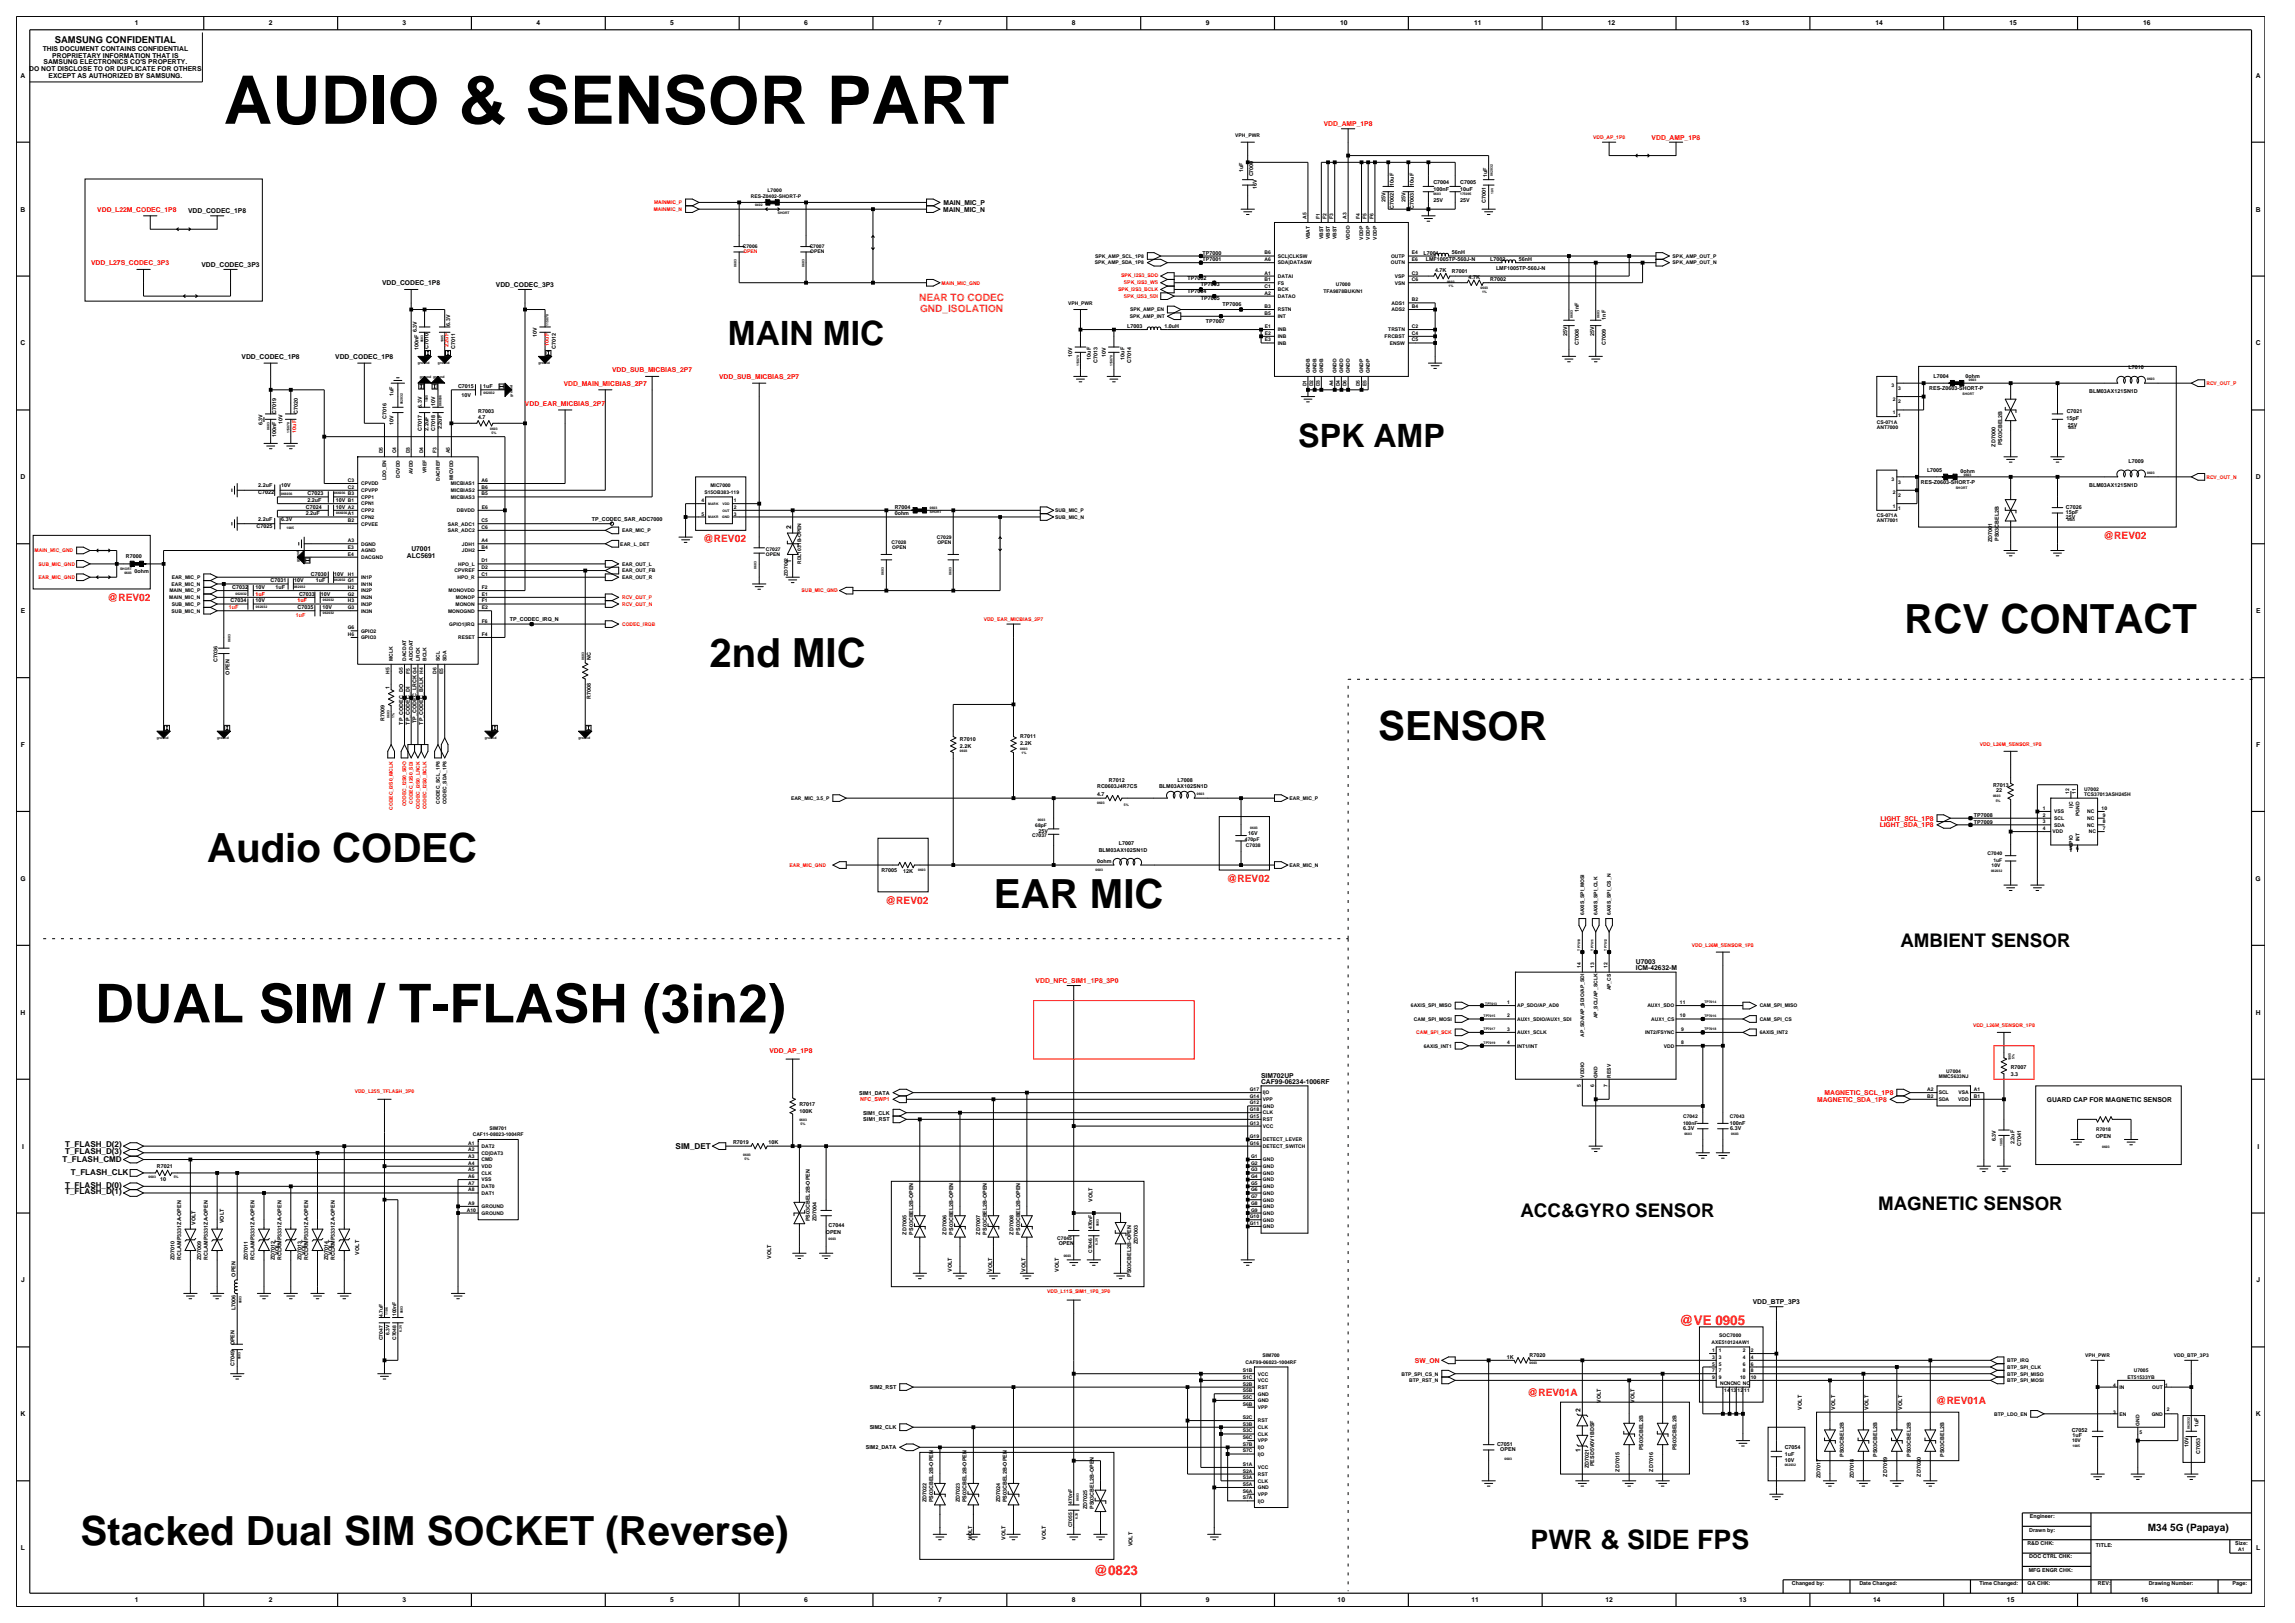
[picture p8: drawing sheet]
<svg xmlns="http://www.w3.org/2000/svg" width="420mm" height="297mm" viewBox="0 0 420 297" stroke-linecap="round" stroke-linejoin="round" font-family="sans-serif">
<defs><g id="words">
<text font-size="12.3" x="41" y="22.6">AUDIO &amp; SENSOR PART</text>
<text font-size="9.8" x="17.4" y="187.1">DUAL SIM / T-FLASH (3in2)</text>
<g font-size="7.4">
<text x="348.5" y="115.9">RCV CONTACT</text>
<text x="129.8" y="122">2nd MIC</text>
<text x="252.2" y="135.3">SENSOR</text>
<text x="37.9" y="157.7">Audio CODEC</text>
<text x="181.9" y="166.1">EAR MIC</text>
<text x="14.7" y="282.8">Stacked Dual SIM SOCKET (Reverse)</text>
</g>
<text font-size="6.1" x="133.2" y="63.1">MAIN MIC</text>
<text font-size="5.9" x="237.6" y="81.7">SPK AMP</text>
<text font-size="4.9" x="280.1" y="283.5">PWR &amp; SIDE FPS</text>
<g font-size="3.4">
<text x="347.8" y="173.3">AMBIENT SENSOR</text>
<text x="343.7" y="221.4">MAGNETIC SENSOR</text>
<text x="278.2" y="222.6">ACC&amp;GYRO SENSOR</text>
</g>
<g font-size="2.5" fill="#f00">
<text x="307.3" y="242.5">@VE 0905</text>
<text x="200.2" y="288.1">@0823</text>
</g>
<g font-size="1.9" fill="#ff7f00">
<text x="168.2" y="55.2">NEAR TO CODEC</text>
<text x="168.4" y="57">GND_ISOLATION</text>
</g>
<g font-size="1.9" fill="#f00">
<text x="128.7" y="99.2">@REV02</text>
<text x="384.9" y="98.6">@REV02</text>
<text x="19.7" y="110">@REV02</text>
<text x="224.5" y="161.4">@REV02</text>
<text x="162" y="165.4">@REV02</text>
<text x="279.6" y="255.4">@REV01A</text>
<text x="354.3" y="256.9">@REV01A</text>
</g>
<text font-size="1.9" x="393.1" y="280.1">M34 5G (Papaya)</text>
<text font-size="1.7" x="10" y="7.8">SAMSUNG CONFIDENTIAL</text>
<g font-size="1.5">
<text x="11.9" y="210">T_FLASH_D(2)</text>
<text x="11.4" y="212.7">T_FLASH_CMD</text>
<text x="11.9" y="211.2">T_FLASH_D(3)</text>
<text x="13" y="214.9">T_FLASH_CLK</text>
<text x="123.6" y="210.3">SIM_DET</text>
<text x="11.9" y="217.3">T_FLASH_D(0)</text>
<text x="11.9" y="218.5">T_FLASH_D(1)</text>
</g>
<g font-size="1.2">
<text x="24.7" y="4.7">1</text>
<text x="49.2" y="4.7">2</text>
<text x="73.7" y="4.7">3</text>
<text x="98.2" y="4.7">4</text>
<text x="122.7" y="4.7">5</text>
<text x="147.2" y="4.7">6</text>
<text x="171.7" y="4.7">7</text>
<text x="196.2" y="4.7">8</text>
<text x="220.7" y="4.7">9</text>
<text x="245.3" y="4.7">10</text>
<text x="269.8" y="4.7">11</text>
<text x="294.3" y="4.7">12</text>
<text x="318.7" y="4.7">13</text>
<text x="343.2" y="4.7">14</text>
<text x="367.7" y="4.7">15</text>
<text x="392.2" y="4.7">16</text>
<text x="7.8" y="9.3">THIS DOCUMENT CONTAINS CONFIDENTIAL</text>
<text x="8" y="11.8">SAMSUNG ELECTRONICS CO'S PROPERTY.</text>
<text x="9.6" y="10.6">PROPRIETARY INFORMATION THAT IS</text>
<text x="3.8" y="14.2">A</text>
<text x="5.4" y="13">DO NOT DISCLOSE TO OR DUPLICATE FOR OTHERS</text>
<text x="8.9" y="14.2">EXCEPT AS AUTHORIZED BY SAMSUNG.</text>
<text x="412.8" y="14.2">A</text>
<text x="3.8" y="38.7">B</text>
<text x="34.4" y="39">VDD_CODEC_1P8</text>
<text x="172.6" y="38.7">MAIN_MIC_N</text>
<text x="172.7" y="37.5">MAIN_MIC_P</text>
<text x="412.8" y="38.7">B</text>
<text x="36.9" y="48.8">VDD_CODEC_3P3</text>
<text x="69.9" y="52.2">VDD_CODEC_1P8</text>
<text x="90.8" y="52.5">VDD_CODEC_3P3</text>
<text x="3.8" y="63.2">C</text>
<text x="44.2" y="65.7">VDD_CODEC_1P8</text>
<text x="61.4" y="65.7">VDD_CODEC_1P8</text>
<text x="412.8" y="63.2">C</text>
<text x="48.1" y="77.2">I</text>
<text x="3.8" y="87.7">D</text>
<text x="412.8" y="87.7">D</text>
<text x="75.3" y="100.9">U7001</text>
<text x="144.8" y="96.8" transform="rotate(-90 144.8 96.8)">2</text>
<text x="74.5" y="102.1">ALC5691</text>
<text x="144.8" y="102.9" transform="rotate(-90 144.8 102.9)">1</text>
<text x="3.8" y="112.2">E</text>
<text x="412.9" y="112.2">E</text>
<text x="3.8" y="136.7">F</text>
<text x="412.9" y="136.7">F</text>
<text x="3.7" y="161.2">G</text>
<text x="412.8" y="161.2">G</text>
<text x="299.4" y="177.6">ICM-42632-M</text>
<text x="299.4" y="176.4">U7003</text>
<text x="3.8" y="185.7">H</text>
<text x="412.8" y="185.7">H</text>
<text x="230.8" y="197.2">SIM702UP</text>
<text x="230.8" y="198.4">CAF99-06234-1006RF</text>
<text x="374.6" y="201.6">GUARD CAP FOR MAGNETIC SENSOR</text>
<text x="4" y="210.2">I</text>
<text x="413.1" y="210.2">I</text>
<text x="3.9" y="234.7">J</text>
<text x="320.8" y="238.6">VDD_BTP_3P3</text>
<text x="412.9" y="234.7">J</text>
<text x="3.8" y="259.2">K</text>
<text x="289.2" y="258.4" transform="rotate(-90 289.2 258.4)">2</text>
<text x="412.8" y="259.2">K</text>
<text x="289.2" y="265.8" transform="rotate(-90 289.2 265.8)">1</text>
<text x="3.8" y="283.7">L</text>
<text x="412.9" y="283.7">L</text>
<text x="24.7" y="293.2">1</text>
<text x="49.2" y="293.2">2</text>
<text x="73.7" y="293.2">3</text>
<text x="122.7" y="293.2">5</text>
<text x="147.2" y="293.2">6</text>
<text x="171.7" y="293.2">7</text>
<text x="196.2" y="293.2">8</text>
<text x="220.7" y="293.2">9</text>
<text x="244.8" y="293.2">10</text>
<text x="269.3" y="293.2">11</text>
<text x="293.8" y="293.2">12</text>
<text x="318.3" y="293.2">13</text>
<text x="342.8" y="293.2">14</text>
<text x="367.3" y="293.2">15</text>
<text x="391.8" y="293.2">16</text>
</g>
<g font-size="1.2" fill="#f00">
<text x="242.3" y="23.1">VDD_AMP_1P8</text>
<text x="302.3" y="25.5">VDD_AMP_1P8</text>
<text x="17.8" y="38.7">VDD_L22M_CODEC_1P8</text>
<text x="16.7" y="48.5">VDD_L27S_CODEC_3P3</text>
<text x="103.2" y="70.6">VDD_MAIN_MICBIAS_2P7</text>
<text x="112" y="68.1">VDD_SUB_MICBIAS_2P7</text>
<text x="131.6" y="69.3">VDD_SUB_MICBIAS_2P7</text>
<text x="96.1" y="74.2">VDD_EAR_MICBIAS_2P7</text>
<text x="344" y="151.4">LIGHT_SDA_1P8</text>
<text x="344.1" y="150.2">LIGHT_SCL_1P8</text>
<text x="189.5" y="179.9">VDD_NFC_SIM1_1P8_3P0</text>
<text x="140.8" y="192.7">VDD_AP_1P8</text>
<text x="332.5" y="201.6">MAGNETIC_SDA_1P8</text>
<text x="333.9" y="200.4">MAGNETIC_SCL_1P8</text>
<text x="258.9" y="249.4">SW_ON</text>
</g>
<g font-size="1">
<text x="227.5" y="31.5" transform="rotate(-90 227.5 31.5)">1uF</text>
<text x="229.4" y="32.3" transform="rotate(-90 229.4 32.3)">C7000</text>
<text x="230" y="34.5" transform="rotate(-90 230 34.5)">16V</text>
<text x="255.1" y="34" transform="rotate(-90 255.1 34)">10uF</text>
<text x="258.7" y="34" transform="rotate(-90 258.7 34)">10uF</text>
<text x="262.3" y="33.7">C7004</text>
<text x="262.3" y="34.9">100nF</text>
<text x="267.2" y="34.9">10uF</text>
<text x="267.2" y="33.7">C7005</text>
<text x="272.1" y="32.5" transform="rotate(-90 272.1 32.5)">1uF</text>
<text x="253.5" y="37" transform="rotate(-90 253.5 37)">25V</text>
<text x="255.1" y="38.3" transform="rotate(-90 255.1 38.3)">C7002</text>
<text x="257.2" y="37" transform="rotate(-90 257.2 37)">25V</text>
<text x="258.7" y="38.3" transform="rotate(-90 258.7 38.3)">C7003</text>
<text x="262.3" y="37">25V</text>
<text x="267.2" y="37">25V</text>
<text x="271.9" y="37.2" transform="rotate(-90 271.9 37.2)">C7001</text>
<text x="220.1" y="47.8">TP7001</text>
<text x="220.1" y="46.6">TP7000</text>
<text x="260.5" y="46.6">L7001</text>
<text x="260.9" y="47.8">LMF1005TP-560J-N</text>
<text x="265.7" y="46.5">56nH</text>
<text x="272.7" y="47.8">L7002</text>
<text x="277.9" y="47.8">56nH</text>
<text x="217.3" y="53.6">TP7004</text>
<text x="217.3" y="51.2">TP7002</text>
<text x="219.8" y="52.4">TP7003</text>
<text x="262.6" y="49.8">4.7K</text>
<text x="265.7" y="49.9">R7001</text>
<text x="268.8" y="51">4.7K</text>
<text x="272.7" y="51.4">R7002</text>
<text x="273.8" y="49.3">LMF1005TP-560J-N</text>
<text x="82.4" y="59.6" transform="rotate(-90 82.4 59.6)">6.3V</text>
<text x="219.8" y="54.9">TP7005</text>
<text x="220.7" y="59.1">TP7007</text>
<text x="223.7" y="56.1">TP7006</text>
<text x="289" y="57.2" transform="rotate(-90 289 57.2)">1nF</text>
<text x="293.9" y="58.5" transform="rotate(-90 293.9 58.5)">1nF</text>
<text x="76.3" y="60.8" transform="rotate(-90 76.3 60.8)">6.3V</text>
<text x="76.6" y="64.1" transform="rotate(-90 76.6 64.1)">100nF</text>
<text x="78.4" y="63.8" transform="rotate(-90 78.4 63.8)">C7010</text>
<text x="83.3" y="63.8" transform="rotate(-90 83.3 63.8)">C7011</text>
<text x="98.3" y="61.6" transform="rotate(-90 98.3 61.6)">10V</text>
<text x="101.7" y="63.8" transform="rotate(-90 101.7 63.8)">C7012</text>
<text x="196.2" y="65.3" transform="rotate(-90 196.2 65.3)">10V</text>
<text x="199.7" y="65.8" transform="rotate(-90 199.7 65.8)">10uF</text>
<text x="202.4" y="65.3" transform="rotate(-90 202.4 65.3)">10V</text>
<text x="205.8" y="65.8" transform="rotate(-90 205.8 65.8)">10uF</text>
<text x="206.3" y="60">L7003</text>
<text x="213.1" y="60">1.0uH</text>
<text x="286.8" y="61.5" transform="rotate(-90 286.8 61.5)">25V</text>
<text x="289" y="63.1" transform="rotate(-90 289 63.1)">C7008</text>
<text x="291.7" y="61.5" transform="rotate(-90 291.7 61.5)">25V</text>
<text x="293.9" y="63.1" transform="rotate(-90 293.9 63.1)">C7009</text>
<text x="83.8" y="71">C7015</text>
<text x="88.4" y="71">1uF</text>
<text x="200.9" y="66.4" transform="rotate(-90 200.9 66.4)">C7013</text>
<text x="207" y="66.4" transform="rotate(-90 207 66.4)">C7014</text>
<text x="353.1" y="71.4">RES-Z0603-SHORT-P</text>
<text x="353.9" y="69.2">L7004</text>
<text x="359.7" y="69.2">0ohm</text>
<text x="382.3" y="71.9">BLM03AX121SN1D</text>
<text x="389.5" y="67.5">L7010</text>
<text x="48" y="77.8" transform="rotate(-90 48 77.8)">6.3V</text>
<text x="50.6" y="75.8" transform="rotate(-90 50.6 75.8)">C7019</text>
<text x="51.7" y="77.5" transform="rotate(-90 51.7 77.5)">10V</text>
<text x="54.5" y="75.8" transform="rotate(-90 54.5 75.8)">C7020</text>
<text x="70.8" y="76.7" transform="rotate(-90 70.8 76.7)">C7016</text>
<text x="72" y="77.7" transform="rotate(-90 72 77.7)">10V</text>
<text x="72" y="72.5" transform="rotate(-90 72 72.5)">1uF</text>
<text x="77.2" y="74.6" transform="rotate(-90 77.2 74.6)">6.3V</text>
<text x="79.6" y="74.3" transform="rotate(-90 79.6 74.3)">10V</text>
<text x="84.4" y="72.6">10V</text>
<text x="87.5" y="76.7">4.7</text>
<text x="87.5" y="75.5">R7003</text>
<text x="378.2" y="76.9">15pF</text>
<text x="378.2" y="75.6">C7021</text>
<text x="50.6" y="80" transform="rotate(-90 50.6 80)">100nF</text>
<text x="77.2" y="78.8" transform="rotate(-90 77.2 78.8)">C7017</text>
<text x="78.4" y="78.8" transform="rotate(-90 78.4 78.8)">2.2uF</text>
<text x="79.6" y="78.8" transform="rotate(-90 79.6 78.8)">C7018</text>
<text x="80.9" y="78.5" transform="rotate(-90 80.9 78.5)">2.2uF</text>
<text x="365.2" y="81.7" transform="rotate(-90 365.2 81.7)">ZD7000</text>
<text x="366.4" y="81.5" transform="rotate(-90 366.4 81.5)">PS03CBEL2B</text>
<text x="378.4" y="78.1">25V</text>
<text x="47.3" y="89.2">2.2uF</text>
<text x="51.5" y="89.2">10V</text>
<text x="351.5" y="88.6">RES-Z0603-SHORT-P</text>
<text x="352.7" y="86.4">L7005</text>
<text x="358.8" y="86.6">0ohm</text>
<text x="382.3" y="89.1">BLM03AX121SN1D</text>
<text x="389.5" y="84.7">L7009</text>
<text x="47.2" y="90.4">C7022</text>
<text x="47.3" y="95.3">2.2uF</text>
<text x="51.5" y="95.3">6.3V</text>
<text x="56" y="93.1">C7024</text>
<text x="56" y="94.3">2.2uF</text>
<text x="56.3" y="90.6">C7023</text>
<text x="56.3" y="91.8">2.2uF</text>
<text x="61.5" y="93.1">10V A2</text>
<text x="61.5" y="91.8">10V B1</text>
<text x="108.3" y="95.3">TP_CODEC_SAR_ADC7000</text>
<text x="163.7" y="94.3">0ohm</text>
<text x="163.7" y="93.1">R7004</text>
<text x="378.1" y="94.9">25V</text>
<text x="378.1" y="94">15pF</text>
<text x="378.1" y="93.1">C7026</text>
<text x="46.9" y="96.5">C7025</text>
<text x="364.6" y="99.2" transform="rotate(-90 364.6 99.2)">ZD7001</text>
<text x="365.8" y="99" transform="rotate(-90 365.8 99)">PS03CBEL2B</text>
<text x="23.1" y="102">R7000</text>
<text x="24.6" y="104.9">0ohm</text>
<text x="42.5" y="107.8">C7032</text>
<text x="46.8" y="107.8">10V</text>
<text x="49.5" y="106.5">C7031</text>
<text x="50.4" y="107.8">1uF</text>
<text x="53.8" y="106.5">10V</text>
<text x="56.9" y="105.3">C7030</text>
<text x="57.8" y="106.5">1uF</text>
<text x="61.2" y="105.3">10V</text>
<text x="42.2" y="110.2">C7034</text>
<text x="46.8" y="110.2">10V</text>
<text x="54.4" y="111.4">C7035</text>
<text x="54.7" y="109">C7033</text>
<text x="58.7" y="109">10V</text>
<text x="59" y="111.4">10V</text>
<text x="93.3" y="113.6">TP_CODEC_IRQ_N</text>
<text x="39.8" y="121.1" transform="rotate(-90 39.8 121.1)">C7036</text>
<text x="42" y="123.4" transform="rotate(-90 42 123.4)">OPEN</text>
<text x="108.1" y="120.8" transform="rotate(-90 108.1 120.8)">NC</text>
<text x="70.4" y="132" transform="rotate(-90 70.4 132)">R7009</text>
<text x="71.3" y="126.1" transform="rotate(-90 71.3 126.1)">1</text>
<text x="108.1" y="127.8" transform="rotate(-90 108.1 127.8)">R7008</text>
<text x="73.8" y="132.6" transform="rotate(-90 73.8 132.6)">TP_CODEC_DO</text>
<text x="75" y="132.6" transform="rotate(-90 75 132.6)">TP_CODEC_DI</text>
<text x="76.2" y="132.3" transform="rotate(-90 76.2 132.3)">TP_CODEC_LRCK G4</text>
<text x="77.5" y="132.6" transform="rotate(-90 77.5 132.6)">TP_CODEC_BCLK H4</text>
<text x="175.7" y="136.9">2.2K</text>
<text x="175.7" y="135.6">R7010</text>
<text x="186.7" y="136.2">2.2K</text>
<text x="186.7" y="135">R7011</text>
<text x="202.9" y="143">R7012</text>
<text x="215.5" y="143">L7008</text>
<text x="364.7" y="144">R7013</text>
<text x="200.8" y="144.2">RC0603J4R7CS</text>
<text x="200.8" y="145.7">4.7</text>
<text x="212.1" y="144.3">BLM03AX102SN1D</text>
<text x="361.2" y="149.5">TP7008</text>
<text x="365.3" y="144.9">22</text>
<text x="190.1" y="152.5">25V</text>
<text x="201.1" y="155.8">BLM03AX102SN1D</text>
<text x="204.8" y="154.7">L7007</text>
<text x="228.4" y="152.8">16V</text>
<text x="361.2" y="150.7">TP7009</text>
<text x="161.3" y="159.6">R7005</text>
<text x="165.3" y="159.8">12K</text>
<text x="200.8" y="158">0ohm</text>
<text x="368" y="196.9">3.3</text>
<text x="368" y="195.7">R7007</text>
<text x="146.3" y="202.4">R7017</text>
<text x="146.3" y="203.7">100K</text>
<text x="157.2" y="200.3">SIM1_DATA</text>
<text x="157.9" y="204">SIM1_CLK</text>
<text x="134.2" y="209.3">R7019</text>
<text x="140.7" y="209.4">10K</text>
<text x="158" y="205.2">SIM1_RST</text>
<text x="308.1" y="206.8">6.3V</text>
<text x="316.6" y="205.8">100nF</text>
<text x="316.6" y="206.8">6.3V</text>
<text x="365.2" y="208.8" transform="rotate(-90 365.2 208.8)">6.3V</text>
<text x="368.7" y="209.4" transform="rotate(-90 368.7 209.4)">2.2uF</text>
<text x="369.9" y="209.7" transform="rotate(-90 369.9 209.7)">C7041</text>
<text x="383.5" y="208.2">OPEN</text>
<text x="28.7" y="213.7">R7021</text>
<text x="29.3" y="216.2">10</text>
<text x="199.9" y="220" transform="rotate(-90 199.9 220)">VOLT</text>
<text x="35.8" y="224.1" transform="rotate(-90 35.8 224.1)">VOLT</text>
<text x="41" y="223.8" transform="rotate(-90 41 223.8)">VOLT</text>
<text x="148.2" y="223.4" transform="rotate(-90 148.2 223.4)">PS03CBEL2B-OPEN</text>
<text x="149.4" y="223.4" transform="rotate(-90 149.4 223.4)">ZD7004</text>
<text x="151.1" y="225.7">OPEN</text>
<text x="151.6" y="224.5">C7044</text>
<text x="165.9" y="225.9" transform="rotate(-90 165.9 225.9)">ZD7005</text>
<text x="167.1" y="225.9" transform="rotate(-90 167.1 225.9)">PS03CBEL2B-OPEN</text>
<text x="173.2" y="225.9" transform="rotate(-90 173.2 225.9)">ZD7006</text>
<text x="174.4" y="225.9" transform="rotate(-90 174.4 225.9)">PS03CBEL2B-OPEN</text>
<text x="179.4" y="225.9" transform="rotate(-90 179.4 225.9)">ZD7007</text>
<text x="180.6" y="225.9" transform="rotate(-90 180.6 225.9)">PS03CBEL2B-OPEN</text>
<text x="185.5" y="225.9" transform="rotate(-90 185.5 225.9)">ZD7008</text>
<text x="186.7" y="225.9" transform="rotate(-90 186.7 225.9)">PS03CBEL2B-OPEN</text>
<text x="193.7" y="227.9">OPEN</text>
<text x="208.2" y="227.7" transform="rotate(-90 208.2 227.7)">ZD7003</text>
<text x="31.9" y="230.5" transform="rotate(-90 31.9 230.5)">ZD7010</text>
<text x="33.1" y="230.5" transform="rotate(-90 33.1 230.5)">RCLAMP3331ZA-OPEN</text>
<text x="36.8" y="230.5" transform="rotate(-90 36.8 230.5)">ZD7009</text>
<text x="38" y="230.5" transform="rotate(-90 38 230.5)">RCLAMP3331ZA-OPEN</text>
<text x="43.1" y="233.6" transform="rotate(-90 43.1 233.6)">OPEN</text>
<text x="45.4" y="230.5" transform="rotate(-90 45.4 230.5)">ZD7011</text>
<text x="46.6" y="230.5" transform="rotate(-90 46.6 230.5)">RCLAMP3331ZA-OPEN</text>
<text x="50.3" y="230.5" transform="rotate(-90 50.3 230.5)">ZD7012</text>
<text x="51" y="229.6" transform="rotate(-90 51 229.6)">VOLT</text>
<text x="51.5" y="230.5" transform="rotate(-90 51.5 230.5)">RCLAMP3331ZA-OPEN</text>
<text x="55.2" y="230.5" transform="rotate(-90 55.2 230.5)">ZD7013</text>
<text x="55.9" y="229.6" transform="rotate(-90 55.9 229.6)">VOLT</text>
<text x="56.4" y="230.5" transform="rotate(-90 56.4 230.5)">RCLAMP3331ZA-OPEN</text>
<text x="60.1" y="230.5" transform="rotate(-90 60.1 230.5)">ZD7014</text>
<text x="60.8" y="229.6" transform="rotate(-90 60.8 229.6)">VOLT</text>
<text x="61.3" y="230.5" transform="rotate(-90 61.3 230.5)">RCLAMP3331ZA-OPEN</text>
<text x="65.7" y="229.6" transform="rotate(-90 65.7 229.6)">VOLT</text>
<text x="141.1" y="230.3" transform="rotate(-90 141.1 230.3)">VOLT</text>
<text x="174.2" y="232.7" transform="rotate(-90 174.2 232.7)">VOLT</text>
<text x="181.6" y="232.7" transform="rotate(-90 181.6 232.7)">VOLT</text>
<text x="187.7" y="232.7" transform="rotate(-90 187.7 232.7)">VOLT</text>
<text x="193.8" y="232.7" transform="rotate(-90 193.8 232.7)">VOLT</text>
<text x="207" y="233.7" transform="rotate(-90 207 233.7)">PS03CBEL2B-OPEN</text>
<text x="43.1" y="239.7" transform="rotate(-90 43.1 239.7)">L7006</text>
<text x="42.9" y="250" transform="rotate(-90 42.9 250)">C7049</text>
<text x="42.9" y="246.2" transform="rotate(-90 42.9 246.2)">OPEN</text>
<text x="275.8" y="248.6">1K</text>
<text x="279.9" y="248.4">R7020</text>
<text x="159.2" y="254.2">SIM2_RST</text>
<text x="293" y="256.7" transform="rotate(-90 293 256.7)">VOLT</text>
<text x="299.1" y="256.7" transform="rotate(-90 299.1 256.7)">VOLT</text>
<text x="329.7" y="257.9" transform="rotate(-90 329.7 257.9)">VOLT</text>
<text x="335.8" y="257.9" transform="rotate(-90 335.8 257.9)">VOLT</text>
<text x="342" y="257.9" transform="rotate(-90 342 257.9)">VOLT</text>
<text x="348.1" y="257.9" transform="rotate(-90 348.1 257.9)">VOLT</text>
<text x="159.2" y="261.5">SIM2_CLK</text>
<text x="379.1" y="262.1">C7052</text>
<text x="379.3" y="263">1uF</text>
<text x="402.3" y="261.2" transform="rotate(-90 402.3 261.2)">1uF</text>
<text x="158.4" y="265.2">SIM2_DATA</text>
<text x="274" y="264.6">C7051</text>
<text x="274.6" y="265.5">OPEN</text>
<text x="290.8" y="268.7" transform="rotate(-90 290.8 268.7)">ZD7021</text>
<text x="291.7" y="268.3" transform="rotate(-90 291.7 268.3)">PESD5V0V1BDSF</text>
<text x="296.4" y="269.3" transform="rotate(-90 296.4 269.3)">ZD7015</text>
<text x="300.7" y="265.4" transform="rotate(-90 300.7 265.4)">PS03CBEL2B</text>
<text x="302.5" y="269.3" transform="rotate(-90 302.5 269.3)">ZD7016</text>
<text x="306.8" y="265.4" transform="rotate(-90 306.8 265.4)">PS03CBEL2B</text>
<text x="326.6" y="266.4">1uF</text>
<text x="326.6" y="265.1">C7054</text>
<text x="326.6" y="267.6">10V</text>
<text x="337.4" y="266.6" transform="rotate(-90 337.4 266.6)">PS03CBEL2B</text>
<text x="343.6" y="266.6" transform="rotate(-90 343.6 266.6)">PS03CBEL2B</text>
<text x="349.7" y="266.6" transform="rotate(-90 349.7 266.6)">PS03CBEL2B</text>
<text x="355.8" y="266.6" transform="rotate(-90 355.8 266.6)">PS03CBEL2B</text>
<text x="400.5" y="264.8" transform="rotate(-90 400.5 264.8)">10V</text>
<text x="402.6" y="266.1" transform="rotate(-90 402.6 266.1)">C7053</text>
<text x="169.6" y="274.9" transform="rotate(-90 169.6 274.9)">ZD7022</text>
<text x="170.8" y="274.9" transform="rotate(-90 170.8 274.9)">PS03CBEL2B-OPEN</text>
<text x="175.7" y="274.9" transform="rotate(-90 175.7 274.9)">ZD7023</text>
<text x="176.9" y="274.9" transform="rotate(-90 176.9 274.9)">PS03CBEL2B-OPEN</text>
<text x="183" y="274.9" transform="rotate(-90 183 274.9)">ZD7024</text>
<text x="184.3" y="274.9" transform="rotate(-90 184.3 274.9)">PS03CBEL2B-OPEN</text>
<text x="333.1" y="270.5" transform="rotate(-90 333.1 270.5)">ZD7017</text>
<text x="339.3" y="270.5" transform="rotate(-90 339.3 270.5)">ZD7018</text>
<text x="345.4" y="270.2" transform="rotate(-90 345.4 270.2)">ZD7019</text>
<text x="351.5" y="270.2" transform="rotate(-90 351.5 270.2)">ZD7020</text>
<text x="177.9" y="281.7" transform="rotate(-90 177.9 281.7)">VOLT</text>
<text x="184" y="281.7" transform="rotate(-90 184 281.7)">VOLT</text>
<text x="191.4" y="281.7" transform="rotate(-90 191.4 281.7)">VOLT</text>
<text x="198.9" y="276.1" transform="rotate(-90 198.9 276.1)">ZD7025</text>
<text x="200.2" y="276.1" transform="rotate(-90 200.2 276.1)">PS03CBEL2B-OPEN</text>
<text x="371.4" y="280.2">Drawn by:</text>
<text x="371.5" y="277.8">Engineer:</text>
<text x="207.3" y="283" transform="rotate(-90 207.3 283)">VOLT</text>
<text x="371" y="282.7">R&amp;D CHK:</text>
<text x="371.3" y="287.6">MFG ENGR CHK:</text>
<text x="371.4" y="285.2">DOC CTRL CHK:</text>
<text x="383.6" y="283">TITLE:</text>
<text x="409.1" y="282.7">Size:</text>
<text x="327.9" y="290.1">Changed by:</text>
<text x="340.3" y="290.1">Date Changed:</text>
<text x="362.2" y="290.1">Time Changed:</text>
<text x="371.1" y="290.1">QA CHK:</text>
<text x="383.9" y="290.1">REV:</text>
<text x="393.2" y="290.1">Drawing Number:</text>
<text x="408.6" y="290.1">Page:</text>
</g>
<g font-size="1" fill="#f00">
<text x="82.1" y="63.5" transform="rotate(-90 82.1 63.5)">2.2uF</text>
<text x="100.5" y="63.2" transform="rotate(-90 100.5 63.2)">10uF</text>
<text x="54.2" y="79.2" transform="rotate(-90 54.2 79.2)">10uF</text>
<text x="41.9" y="111.4">1uF</text>
<text x="46.8" y="109">1uF</text>
<text x="54.1" y="113">1uF</text>
<text x="54.4" y="110.2">1uF</text>
<text x="157.4" y="201.5">NFC_SWP1</text>
</g>
<g font-size=".9">
<text x="226.1" y="25.1">VPH_PWR</text>
<text x="140.5" y="35.2">L7000</text>
<text x="137.4" y="36.2">RES-Z0402-SHORT-P</text>
<text x="239.1" y="40.1" transform="rotate(-90 239.1 40.1)">A5</text>
<text x="241.5" y="40" transform="rotate(-90 241.5 40)">F1</text>
<text x="242.8" y="40" transform="rotate(-90 242.8 40)">F2</text>
<text x="244" y="40" transform="rotate(-90 244 40)">F3</text>
<text x="246.4" y="40.1" transform="rotate(-90 246.4 40.1)">A3</text>
<text x="248.9" y="40" transform="rotate(-90 248.9 40)">F4</text>
<text x="250.1" y="40" transform="rotate(-90 250.1 40)">F5</text>
<text x="251.3" y="40" transform="rotate(-90 251.3 40)">F6</text>
<text x="135.9" y="45.4">C7006</text>
<text x="148.2" y="45.4">C7007</text>
<text x="148.3" y="46.3">OPEN</text>
<text x="200.4" y="47.2">SPK_AMP_SCL_1P8</text>
<text x="231.4" y="47.8">A6</text>
<text x="231.4" y="46.6">B6</text>
<text x="233.9" y="47.2">SCL|CLKSW</text>
<text x="239.7" y="43.8" transform="rotate(-90 239.7 43.8)">VBAT</text>
<text x="242.1" y="43.8" transform="rotate(-90 242.1 43.8)">VBST</text>
<text x="243.4" y="43.8" transform="rotate(-90 243.4 43.8)">VBST</text>
<text x="244.6" y="43.8" transform="rotate(-90 244.6 43.8)">VBST</text>
<text x="247" y="43.9" transform="rotate(-90 247 43.9)">VDDD</text>
<text x="249.5" y="43.9" transform="rotate(-90 249.5 43.9)">VDDP</text>
<text x="250.7" y="43.9" transform="rotate(-90 250.7 43.9)">VDDP</text>
<text x="251.9" y="43.9" transform="rotate(-90 251.9 43.9)">VDDP</text>
<text x="254.6" y="47.2">OUTP</text>
<text x="258.4" y="47.8">E6</text>
<text x="258.4" y="46.6">E4</text>
<text x="306.1" y="47.2">SPK_AMP_OUT_P</text>
<text x="200.3" y="48.4">SPK_AMP_SDA_1P8</text>
<text x="231.4" y="52.7">C1</text>
<text x="231.4" y="51.5">B1</text>
<text x="231.4" y="50.2">A1</text>
<text x="231.4" y="53.9">A2</text>
<text x="233.9" y="53.3">BCK</text>
<text x="233.9" y="48.4">SDA|DATASW</text>
<text x="233.9" y="52.1">FS</text>
<text x="233.9" y="50.8">DATAI</text>
<text x="242.2" y="53.6">TFA9878BUK/N1</text>
<text x="244.4" y="52.4">U7000</text>
<text x="254.5" y="48.4">OUTN</text>
<text x="255.2" y="52.1">VSN</text>
<text x="255.3" y="50.8">VSP</text>
<text x="258.4" y="50.2">C3</text>
<text x="258.4" y="51.5">C6</text>
<text x="306.1" y="48.4">SPK_AMP_OUT_N</text>
<text x="195.5" y="55.8">VPH_PWR</text>
<text x="206.8" y="58.1">SPK_AMP_INT</text>
<text x="206.8" y="57">SPK_AMP_EN</text>
<text x="231.4" y="56.4">B3</text>
<text x="231.4" y="57.6">B5</text>
<text x="233.9" y="57">RSTN</text>
<text x="233.9" y="58.2">INT</text>
<text x="233.9" y="54.5">DATAO</text>
<text x="254.7" y="55.8">ADS1</text>
<text x="254.7" y="57">ADS2</text>
<text x="258.4" y="55.1">B2</text>
<text x="258.4" y="56.4">B4</text>
<text x="231.5" y="60">E1</text>
<text x="231.5" y="61.3">E2</text>
<text x="231.5" y="62.5">E3</text>
<text x="233.9" y="60.6">INB</text>
<text x="233.9" y="61.9">INB</text>
<text x="233.9" y="63.1">INB</text>
<text x="253.4" y="61.9">FRCBST</text>
<text x="254.1" y="60.6">TRSTN</text>
<text x="254.4" y="63.1">ENSW</text>
<text x="258.4" y="60">C2</text>
<text x="258.4" y="61.3">C4</text>
<text x="258.4" y="62.5">C5</text>
<text x="239.1" y="70.7" transform="rotate(-90 239.1 70.7)">D1</text>
<text x="239.7" y="68.3" transform="rotate(-90 239.7 68.3)">GNDB</text>
<text x="240.3" y="70.7" transform="rotate(-90 240.3 70.7)">D2</text>
<text x="240.9" y="68.3" transform="rotate(-90 240.9 68.3)">GNDB</text>
<text x="241.5" y="70.7" transform="rotate(-90 241.5 70.7)">D3</text>
<text x="242.1" y="68.3" transform="rotate(-90 242.1 68.3)">GNDB</text>
<text x="244" y="70.7" transform="rotate(-90 244 70.7)">A4</text>
<text x="244.6" y="68.3" transform="rotate(-90 244.6 68.3)">GNDD</text>
<text x="245.2" y="70.7" transform="rotate(-90 245.2 70.7)">D4</text>
<text x="245.8" y="68.3" transform="rotate(-90 245.8 68.3)">GNDD</text>
<text x="246.4" y="70.7" transform="rotate(-90 246.4 70.7)">D6</text>
<text x="247" y="68.3" transform="rotate(-90 247 68.3)">GNDD</text>
<text x="248.9" y="70.7" transform="rotate(-90 248.9 70.7)">D5</text>
<text x="249.5" y="68.3" transform="rotate(-90 249.5 68.3)">GNDP</text>
<text x="250.1" y="70.7" transform="rotate(-90 250.1 70.7)">E5</text>
<text x="250.7" y="68.3" transform="rotate(-90 250.7 68.3)">GNDP</text>
<text x="346.2" y="70.9">3</text>
<text x="347.4" y="71.3">3</text>
<text x="343.5" y="77.5">CS-071A</text>
<text x="346.4" y="75.7">1</text>
<text x="346.4" y="73.3">2</text>
<text x="347.4" y="76.2">1</text>
<text x="347.4" y="73.8">2</text>
<text x="70.1" y="82.9" transform="rotate(-90 70.1 82.9)">D5</text>
<text x="72.5" y="82.9" transform="rotate(-90 72.5 82.9)">C4</text>
<text x="75" y="82.9" transform="rotate(-90 75 82.9)">D3</text>
<text x="77.4" y="82.9" transform="rotate(-90 77.4 82.9)">D4</text>
<text x="79.9" y="82.9" transform="rotate(-90 79.9 82.9)">F3</text>
<text x="82.3" y="82.9" transform="rotate(-90 82.3 82.9)">A5</text>
<text x="343.5" y="78.4">ANT7000</text>
<text x="63.7" y="89.4">C2</text>
<text x="63.7" y="88.2">C3</text>
<text x="66.1" y="88.8">CPVDD</text>
<text x="70.7" y="87.9" transform="rotate(-90 70.7 87.9)">LDO_EN</text>
<text x="73.1" y="87.5" transform="rotate(-90 73.1 87.5)">DCVDD</text>
<text x="75.6" y="86.8" transform="rotate(-90 75.6 86.8)">AVDD</text>
<text x="78" y="86.6" transform="rotate(-90 78 86.6)">VREF</text>
<text x="80.5" y="88" transform="rotate(-90 80.5 88)">DACREF</text>
<text x="82.5" y="88.8">MICBIAS1</text>
<text x="82.9" y="87.8" transform="rotate(-90 82.9 87.8)">MICVDD</text>
<text x="88.1" y="89.4">B6</text>
<text x="88.1" y="88.2">A6</text>
<text x="130" y="89.1">MIC7000</text>
<text x="346.2" y="88">3</text>
<text x="347.4" y="88.5">3</text>
<text x="63.7" y="95.5">B2</text>
<text x="63.7" y="90.6">B3</text>
<text x="63.7" y="94.3">A1</text>
<text x="66.1" y="91.3">CPP1</text>
<text x="66.1" y="90">CPVPP</text>
<text x="66.1" y="94.9">CPN2</text>
<text x="66.1" y="93.7">CPP2</text>
<text x="66.1" y="92.5">CPN1</text>
<text x="82.5" y="91.3">MICBIAS3</text>
<text x="82.5" y="90">MICBIAS2</text>
<text x="83.6" y="93.7">DBVDD</text>
<text x="88.1" y="95.5">C5</text>
<text x="88.1" y="90.6">B5</text>
<text x="88.2" y="93.1">E6</text>
<text x="128.4" y="91.9">4</text>
<text x="128.4" y="94.4">5</text>
<text x="128.9" y="90.3">S15OB383-119</text>
<text x="134.3" y="91.9">1</text>
<text x="134.3" y="93.1">2</text>
<text x="134.3" y="94.4">3</text>
<text x="193.1" y="94.9">SUB_MIC_N</text>
<text x="193.1" y="93.7">SUB_MIC_P</text>
<text x="343.5" y="95.6">ANT7001</text>
<text x="343.5" y="94.7">CS-071A</text>
<text x="346.4" y="92.9">1</text>
<text x="346.4" y="90.4">2</text>
<text x="347.4" y="93.4">1</text>
<text x="347.4" y="90.9">2</text>
<text x="63.7" y="99.2">A3</text>
<text x="63.7" y="100.4">E3</text>
<text x="63.7" y="101.7">E4</text>
<text x="66.1" y="101.1">AGND</text>
<text x="66.1" y="96.2">CPVEE</text>
<text x="66.1" y="99.8">DGND</text>
<text x="81.9" y="96.2">SAR_ADC1</text>
<text x="81.9" y="97.4">SAR_ADC2</text>
<text x="84.5" y="101.1">JDH2</text>
<text x="84.5" y="99.8">JDH1</text>
<text x="88.1" y="96.8">C6</text>
<text x="88.1" y="100.4">B4</text>
<text x="88.1" y="99.2">A4</text>
<text x="113.5" y="99.8">EAR_L_DET</text>
<text x="113.8" y="97.4">EAR_MIC_P</text>
<text x="140.2" y="101.7">OPEN</text>
<text x="140.2" y="100.7">C7027</text>
<text x="163.2" y="99.5">C7028</text>
<text x="163.3" y="100.5">OPEN</text>
<text x="171.4" y="98.6">C7029</text>
<text x="171.5" y="99.5">OPEN</text>
<text x="31.4" y="107.2">EAR_MIC_N</text>
<text x="31.4" y="106">EAR_MIC_P</text>
<text x="63.6" y="106.6">G1</text>
<text x="63.7" y="105.4">H1</text>
<text x="63.7" y="107.8">H2</text>
<text x="66.1" y="106">IN1P</text>
<text x="66.1" y="107.2">IN1N</text>
<text x="66.1" y="102.3">DACGND</text>
<text x="83.2" y="104.7">CPVREF</text>
<text x="83.7" y="106">HPO_R</text>
<text x="83.8" y="103.5">HPO_L</text>
<text x="88.1" y="102.9">D1</text>
<text x="88.1" y="104.1">D2</text>
<text x="88.1" y="105.4">C1</text>
<text x="88.2" y="107.8">F2</text>
<text x="113.8" y="106">EAR_OUT_R</text>
<text x="113.8" y="103.5">EAR_OUT_L</text>
<text x="113.8" y="104.7">EAR_OUT_FB</text>
<text x="144.2" y="105.3" transform="rotate(-90 144.2 105.3)">ZD7002</text>
<text x="146.6" y="103.2" transform="rotate(-90 146.6 103.2)">RDL1031B-OPEN</text>
<text x="31" y="109.6">MAIN_MIC_N</text>
<text x="31" y="108.4">MAIN_MIC_P</text>
<text x="31.4" y="112.1">SUB_MIC_N</text>
<text x="31.4" y="110.9">SUB_MIC_P</text>
<text x="63.6" y="109">G2</text>
<text x="63.6" y="111.5">G3</text>
<text x="63.7" y="110.2">H3</text>
<text x="66.1" y="108.4">IN2P</text>
<text x="66.1" y="110.9">IN3P</text>
<text x="66.1" y="109.6">IN2N</text>
<text x="66.1" y="112.1">IN3N</text>
<text x="82" y="112.1">MONOGND</text>
<text x="82.1" y="108.4">MONOVDD</text>
<text x="83.4" y="110.9">MONON</text>
<text x="83.4" y="109.6">MONOP</text>
<text x="88.2" y="109">E1</text>
<text x="88.2" y="111.5">E2</text>
<text x="88.2" y="113.9">F6</text>
<text x="88.2" y="110.2">F1</text>
<text x="63.6" y="115.1">G6</text>
<text x="63.7" y="116.4">H6</text>
<text x="66.1" y="117">GPIO3</text>
<text x="66.1" y="115.8">GPIO2</text>
<text x="82.2" y="114.5">GPIO1|IRQ</text>
<text x="83.8" y="117">RESET</text>
<text x="88.2" y="116.4">F4</text>
<text x="71.3" y="123.4" transform="rotate(-90 71.3 123.4)">H5</text>
<text x="71.9" y="120.9" transform="rotate(-90 71.9 120.9)">MCLK</text>
<text x="73.7" y="123.4" transform="rotate(-90 73.7 123.4)">G5</text>
<text x="74.4" y="120.9" transform="rotate(-90 74.4 120.9)">DACDAT</text>
<text x="75" y="123.3" transform="rotate(-90 75 123.3)">F5</text>
<text x="75.6" y="120.9" transform="rotate(-90 75.6 120.9)">ADCDAT</text>
<text x="76.8" y="120.9" transform="rotate(-90 76.8 120.9)">LRCK</text>
<text x="78" y="120.9" transform="rotate(-90 78 120.9)">BCLK</text>
<text x="79.9" y="123.4" transform="rotate(-90 79.9 123.4)">D6</text>
<text x="80.5" y="120.9" transform="rotate(-90 80.5 120.9)">SCL</text>
<text x="81.1" y="123.3" transform="rotate(-90 81.1 123.3)">E5</text>
<text x="81.7" y="120.9" transform="rotate(-90 81.7 120.9)">SDA</text>
<text x="80.5" y="147.1" transform="rotate(-90 80.5 147.1)">CODEC_SCL_1P8</text>
<text x="81.7" y="147.2" transform="rotate(-90 81.7 147.2)">CODEC_SDA_1P8</text>
<text x="144.8" y="146.4">EAR_MIC_3.5_P</text>
<text x="236" y="146.4">EAR_MIC_P</text>
<text x="373.8" y="149.4">2</text>
<text x="373.8" y="148.2">1</text>
<text x="375.9" y="148.8">VSS</text>
<text x="378.7" y="145.3" transform="rotate(-90 378.7 145.3)">12</text>
<text x="379.3" y="147.8" transform="rotate(-90 379.3 147.8)">I|C</text>
<text x="379.9" y="145.3" transform="rotate(-90 379.9 145.3)">11</text>
<text x="380.5" y="149.3" transform="rotate(-90 380.5 149.3)">PGND</text>
<text x="381.4" y="145.7">TCS37013ASH245H</text>
<text x="381.4" y="144.8">U7002</text>
<text x="382" y="148.8">NC</text>
<text x="384.6" y="148.2">10</text>
<text x="384.9" y="149.4">9</text>
<text x="188.9" y="153.1">C7037</text>
<text x="189.5" y="151.3">68pF</text>
<text x="227.8" y="153.9">470pF</text>
<text x="228" y="155">C7038</text>
<text x="373.8" y="150.7">3</text>
<text x="373.8" y="151.9">4</text>
<text x="375.6" y="152.5">VDD</text>
<text x="375.9" y="150">SCL</text>
<text x="375.9" y="151.3">SDA</text>
<text x="378.7" y="155.6">5</text>
<text x="379.3" y="155.1" transform="rotate(-90 379.3 155.1)">GPIO</text>
<text x="380" y="155.6">6</text>
<text x="380.5" y="153.9" transform="rotate(-90 380.5 153.9)">INT</text>
<text x="382" y="151.3">NC</text>
<text x="382" y="150">NC</text>
<text x="382.3" y="152.5">NC</text>
<text x="384.9" y="151.9">7</text>
<text x="384.9" y="150.7">8</text>
<text x="236" y="158.6">EAR_MIC_N</text>
<text x="363.7" y="156.5">C7040</text>
<text x="364.5" y="158.6">10V</text>
<text x="364.8" y="157.7">1uF</text>
<text x="289.9" y="167.5" transform="rotate(-90 289.9 167.5)">6AXIS_SPI_MOSI</text>
<text x="292.4" y="167.5" transform="rotate(-90 292.4 167.5)">6AXIS_SPI_CLK</text>
<text x="294.8" y="167.5" transform="rotate(-90 294.8 167.5)">6AXIS_SPI_CS_N</text>
<text x="289.3" y="177.2" transform="rotate(-90 289.3 177.2)">14</text>
<text x="291.7" y="177.2" transform="rotate(-90 291.7 177.2)">13</text>
<text x="294.2" y="177.2" transform="rotate(-90 294.2 177.2)">12</text>
<text x="258.2" y="184.3">6AXIS_SPI_MISO</text>
<text x="275.8" y="183.7">1</text>
<text x="277.6" y="184.3">AP_SDO/AP_AD0</text>
<text x="294.8" y="181.2" transform="rotate(-90 294.8 181.2)">AP_CS</text>
<text x="301.5" y="184.3">AUX1_SDO</text>
<text x="307.4" y="183.7">11</text>
<text x="322" y="184.3">CAM_SPI_MISO</text>
<text x="258.8" y="186.8">CAM_SPI_MOSI</text>
<text x="260.5" y="191.7">6AXIS_INT1</text>
<text x="275.8" y="186.2">2</text>
<text x="275.8" y="188.6">3</text>
<text x="275.8" y="191.1">4</text>
<text x="277.6" y="186.8">AUX1_SDIO/AUX1_SDI</text>
<text x="277.6" y="189.2">AUX1_SCLK</text>
<text x="277.6" y="191.7">INT1/INT</text>
<text x="289.9" y="189.8" transform="rotate(-90 289.9 189.8)">AP_SDA/AP_SDIO/AP_SDI</text>
<text x="292.4" y="186.3" transform="rotate(-90 292.4 186.3)">AP_SCL/AP_SCLK</text>
<text x="301.1" y="189.2">INT2/FSYNC</text>
<text x="302.2" y="186.8">AUX1_CS</text>
<text x="304.5" y="191.7">VDD</text>
<text x="307.4" y="186.2">10</text>
<text x="307.7" y="191.1">8</text>
<text x="307.7" y="188.6">9</text>
<text x="322" y="189.2">6AXIS_INT2</text>
<text x="322" y="186.8">CAM_SPI_CS</text>
<text x="289.9" y="197.2" transform="rotate(-90 289.9 197.2)">VDDIO</text>
<text x="292.4" y="197.2" transform="rotate(-90 292.4 197.2)">GND</text>
<text x="294.8" y="197.2" transform="rotate(-90 294.8 197.2)">RESV</text>
<text x="354.8" y="197.2">MMC5633NJ</text>
<text x="356.2" y="196.3">U7004</text>
<text x="228.7" y="199.6">G17</text>
<text x="228.7" y="203.3">G18</text>
<text x="228.7" y="202.1">G12</text>
<text x="228.7" y="200.9">G14</text>
<text x="231.1" y="200.3">I|O</text>
<text x="231.1" y="203.9">CLK</text>
<text x="231.1" y="202.7">GND</text>
<text x="231.1" y="201.5">VPP</text>
<text x="289.3" y="199" transform="rotate(-90 289.3 199)">5</text>
<text x="291.7" y="199" transform="rotate(-90 291.7 199)">6</text>
<text x="294.2" y="199" transform="rotate(-90 294.2 199)">7</text>
<text x="352.7" y="199.6">A2</text>
<text x="352.7" y="200.9">B2</text>
<text x="354.8" y="200.3">SCL</text>
<text x="354.8" y="201.5">SDA</text>
<text x="358.4" y="201.5">VDD</text>
<text x="358.4" y="200.3">VSA</text>
<text x="361.2" y="199.6">A1</text>
<text x="361.2" y="200.9">B1</text>
<text x="85.7" y="209.4">A1</text>
<text x="86.5" y="207.9">CAF11-08023-1004RF</text>
<text x="89.6" y="206.7">SIM701</text>
<text x="228.7" y="204.6">G15</text>
<text x="228.7" y="209.4">G16</text>
<text x="228.7" y="208.2">G19</text>
<text x="228.7" y="205.8">G13</text>
<text x="231.1" y="205.2">RST</text>
<text x="231.1" y="208.8">DETECT_LEVER</text>
<text x="231.1" y="206.4">VCC</text>
<text x="308" y="205.8">100nF</text>
<text x="308" y="204.6">C7042</text>
<text x="316.6" y="204.6">C7043</text>
<text x="383.6" y="207">R7018</text>
<text x="85.7" y="210.7">A2</text>
<text x="85.7" y="211.9">A3</text>
<text x="85.7" y="213.1">A4</text>
<text x="85.7" y="214.3">A5</text>
<text x="85.7" y="215.6">A6</text>
<text x="88.1" y="210.1">DAT2</text>
<text x="88.1" y="211.3">CD|DAT3</text>
<text x="88.1" y="212.5">CMD</text>
<text x="88.1" y="213.7">VDD</text>
<text x="88.1" y="215">CLK</text>
<text x="229" y="213.1">G2</text>
<text x="229" y="214.3">G3</text>
<text x="229" y="215.6">G4</text>
<text x="229" y="211.9">G1</text>
<text x="231.1" y="210.1">DETECT_SWITCH</text>
<text x="231.1" y="213.7">GND</text>
<text x="231.1" y="215">GND</text>
<text x="231.1" y="212.5">GND</text>
<text x="85.4" y="221.7">A10</text>
<text x="85.7" y="218">A8</text>
<text x="85.7" y="220.5">A9</text>
<text x="85.7" y="216.8">A7</text>
<text x="88.1" y="218.6">DAT1</text>
<text x="88.1" y="221.1">GROUND</text>
<text x="88.1" y="216.2">VSS</text>
<text x="88.1" y="217.4">DAT0</text>
<text x="229" y="216.8">G5</text>
<text x="229" y="218">G6</text>
<text x="229" y="219.2">G7</text>
<text x="229" y="220.5">G8</text>
<text x="229" y="221.7">G9</text>
<text x="231.1" y="217.4">GND</text>
<text x="231.1" y="218.6">GND</text>
<text x="231.1" y="219.9">GND</text>
<text x="231.1" y="221.1">GND</text>
<text x="231.1" y="216.2">GND</text>
<text x="88.1" y="222.3">GROUND</text>
<text x="193.5" y="226.9">C7045</text>
<text x="199.9" y="224.9" transform="rotate(-90 199.9 224.9)">470nF</text>
<text x="228.7" y="222.9">G10</text>
<text x="228.7" y="224.1">G11</text>
<text x="231.1" y="222.3">GND</text>
<text x="231.1" y="223.5">GND</text>
<text x="231.1" y="224.7">GND</text>
<text x="199.9" y="229.3" transform="rotate(-90 199.9 229.3)">C7046</text>
<text x="70" y="245.3" transform="rotate(-90 70 245.3)">C7047</text>
<text x="70" y="241" transform="rotate(-90 70 241)">4.7uF</text>
<text x="71.3" y="244.3" transform="rotate(-90 71.3 244.3)">6.3V</text>
<text x="72.5" y="245.2" transform="rotate(-90 72.5 245.2)">C7048</text>
<text x="72.5" y="240.8" transform="rotate(-90 72.5 240.8)">100nF</text>
<text x="313.2" y="245.9">AXE510124AW1</text>
<text x="314.6" y="244.6">SOC7000</text>
<text x="227.4" y="251.1">S1B</text>
<text x="228" y="249.5">CAF99-06023-1004RF</text>
<text x="230.2" y="251.7">VCC</text>
<text x="231" y="248.3">SIM700</text>
<text x="256.5" y="251.7">BTP_SPI_CS_N</text>
<text x="313.3" y="247.5">1</text>
<text x="313.3" y="248.7">3</text>
<text x="313.3" y="249.9">5</text>
<text x="313.3" y="251.1">7</text>
<text x="314.6" y="247.5">1</text>
<text x="314.6" y="248.7">3</text>
<text x="314.6" y="249.9">5</text>
<text x="314.6" y="251.1">7</text>
<text x="318.9" y="251.1">8</text>
<text x="318.9" y="247.5">2</text>
<text x="318.9" y="248.7">4</text>
<text x="318.9" y="249.9">6</text>
<text x="320.4" y="251.1">8</text>
<text x="320.4" y="247.5">2</text>
<text x="320.4" y="248.7">4</text>
<text x="320.4" y="249.9">6</text>
<text x="367.3" y="249.2">BTP_IRQ</text>
<text x="367.3" y="250.5">BTP_SPI_CLK</text>
<text x="367.3" y="251.7">BTP_SPI_MISO</text>
<text x="381.6" y="248.3">VPH_PWR</text>
<text x="390.5" y="251.1">U7005</text>
<text x="397.8" y="248.3">VDD_BTP_3P3</text>
<text x="227.4" y="254.8">S5B</text>
<text x="227.4" y="256">S5C</text>
<text x="227.4" y="257.2">S6B</text>
<text x="227.4" y="252.3">S1C</text>
<text x="227.4" y="253.5">S2B</text>
<text x="230.2" y="255.4">GND</text>
<text x="230.2" y="256.6">GND</text>
<text x="230.2" y="257.8">VPP</text>
<text x="230.2" y="252.9">VCC</text>
<text x="230.2" y="254.2">RST</text>
<text x="257.9" y="252.9">BTP_RST_N</text>
<text x="313.3" y="252.3">9</text>
<text x="314.6" y="252.3">9</text>
<text x="314.8" y="253.5">NCNCNC NC</text>
<text x="315.5" y="254.7">14</text>
<text x="316.8" y="254.7">13</text>
<text x="318" y="254.7">12</text>
<text x="318.4" y="252.3">10</text>
<text x="319.2" y="254.7">11</text>
<text x="320.4" y="252.3">10</text>
<text x="367.3" y="252.9">BTP_SPI_MOSI</text>
<text x="386.7" y="253.8">4</text>
<text x="387.9" y="254.2">IN</text>
<text x="389.3" y="252.3">ET51533YB</text>
<text x="393.9" y="254.2">OUT</text>
<text x="396.2" y="253.8">1</text>
<text x="227.4" y="263.3">S6C</text>
<text x="227.4" y="260.9">S3B</text>
<text x="227.4" y="262.1">S3C</text>
<text x="227.4" y="259.7">S2C</text>
<text x="230.2" y="263.9">VPP</text>
<text x="230.2" y="261.5">CLK</text>
<text x="230.2" y="262.7">CLK</text>
<text x="230.2" y="260.3">RST</text>
<text x="365" y="259">BTP_LDO_EN</text>
<text x="379.2" y="263.9">10V</text>
<text x="386.7" y="258.7">3</text>
<text x="387.9" y="259">EN</text>
<text x="391.5" y="262.4">5</text>
<text x="391.6" y="260.9" transform="rotate(-90 391.6 260.9)">GND</text>
<text x="393.8" y="259">GND</text>
<text x="396.5" y="258.1">2</text>
<text x="227.4" y="264.6">S7B</text>
<text x="227.4" y="265.8">S7C</text>
<text x="227.4" y="268.2">S1A</text>
<text x="227.4" y="269.5">S2A</text>
<text x="230.2" y="265.2">I|O</text>
<text x="230.2" y="266.4">I|O</text>
<text x="230.2" y="268.8">VCC</text>
<text x="196.2" y="275.1" transform="rotate(-90 196.2 275.1)">470nF</text>
<text x="227.4" y="274.3">S7A</text>
<text x="227.4" y="270.7">S3A</text>
<text x="227.4" y="271.9">S5A</text>
<text x="227.4" y="273.1">S6A</text>
<text x="230.2" y="275">I|O</text>
<text x="230.2" y="271.3">CLK</text>
<text x="230.2" y="272.5">GND</text>
<text x="230.2" y="273.7">VPP</text>
<text x="230.2" y="270.1">RST</text>
<text x="196.2" y="279.5" transform="rotate(-90 196.2 279.5)">C7055</text>
<text x="409.6" y="283.9">A1</text>
</g>
<g font-size=".9" fill="#f00">
<text x="291.6" y="25.4">VDD_AP_1P8</text>
<text x="119.7" y="38.6">MAINMIC_N</text>
<text x="119.7" y="37.4">MAINMIC_P</text>
<text x="136" y="46.3">OPEN</text>
<text x="172.3" y="52.1">MAIN_MIC_GND</text>
<text x="204.6" y="53.2">SPK_I2S3_BCLK</text>
<text x="205.2" y="50.8">SPK_I2S3_SDO</text>
<text x="205.7" y="52">SPK_I2S3_WS</text>
<text x="205.6" y="54.4">SPK_I2S3_SDI</text>
<text x="403.8" y="70.4">RCV_OUT_P</text>
<text x="403.8" y="87.6">RCV_OUT_N</text>
<text x="6.3" y="101.1">MAIN_MIC_GND</text>
<text x="7" y="106">EAR_MIC_GND</text>
<text x="7" y="103.5">SUB_MIC_GND</text>
<text x="113.8" y="109.6">RCV_OUT_P</text>
<text x="113.8" y="110.9">RCV_OUT_N</text>
<text x="146.7" y="108.4">SUB_MIC_GND</text>
<text x="180" y="113.6">VDD_EAR_MICBIAS_2P7</text>
<text x="113.8" y="114.5">CODEC_IRQB</text>
<text x="362.3" y="136.6">VDD_L26M_SENSOR_1P8</text>
<text x="71.9" y="148.2" transform="rotate(-90 71.9 148.2)">CODEC_I2S0_MCLK</text>
<text x="74.4" y="147.5" transform="rotate(-90 74.4 147.5)">CODEC_I2S0_SDO</text>
<text x="75.6" y="147.1" transform="rotate(-90 75.6 147.1)">CODEC_I2S0_SDI</text>
<text x="76.8" y="148.1" transform="rotate(-90 76.8 148.1)">CODEC_I2S0_LRCK</text>
<text x="78" y="148.1" transform="rotate(-90 78 148.1)">CODEC_I2S0_BCLK</text>
<text x="144.5" y="158.6">EAR_MIC_GND</text>
<text x="309.6" y="173.3">VDD_L26M_SENSOR_1P8</text>
<text x="259.2" y="189.2">CAM_SPI_SCK</text>
<text x="361.1" y="188">VDD_L26M_SENSOR_1P8</text>
<text x="64.9" y="199.9">VDD_L25S_TFLASH_3P0</text>
<text x="191.6" y="236.7">VDD_L11S_SIM1_1P8_3P0</text>
</g>
<g font-size=".6">
<text x="262.3" y="35.6">0603</text>
<text x="267.2" y="35.6">175095</text>
<text x="273.2" y="32.1" transform="rotate(-90 273.2 32.1)">062032</text>
<text x="273.3" y="35.5" transform="rotate(-90 273.3 35.5)">10V</text>
<text x="138.2" y="37.7">0402</text>
<text x="142.4" y="39.2">SHORT</text>
<text x="134.8" y="48.8" transform="rotate(-90 134.8 48.8)">0603</text>
<text x="147.2" y="48.8" transform="rotate(-90 147.2 48.8)">0603</text>
<text x="264.8" y="51.7">0603</text>
<text x="265.1" y="52.5">1%</text>
<text x="271" y="53">0603</text>
<text x="271.2" y="53.7">1%</text>
<text x="100.4" y="59.6" transform="rotate(-90 100.4 59.6)">115070</text>
<text x="287.8" y="58.1" transform="rotate(-90 287.8 58.1)">0603</text>
<text x="292.7" y="58.1" transform="rotate(-90 292.7 58.1)">0603</text>
<text x="77.5" y="62.7" transform="rotate(-90 77.5 62.7)">0603</text>
<text x="81.1" y="62.7" transform="rotate(-90 81.1 62.7)">1005</text>
<text x="76.5" y="66.6">ground</text>
<text x="76.8" y="69.2">ground ground</text>
<text x="80.2" y="66.6">ground</text>
<text x="98.5" y="66.6">ground</text>
<text x="197.5" y="67" transform="rotate(-90 197.5 67)">115070</text>
<text x="203.6" y="67" transform="rotate(-90 203.6 67)">115070</text>
<text x="360.3" y="69.6">0603</text>
<text x="392.9" y="69.6">0603</text>
<text x="73.7" y="74" transform="rotate(-90 73.7 74)">062032</text>
<text x="78.3" y="73.6" transform="rotate(-90 78.3 73.6)">1005</text>
<text x="80.8" y="74.3" transform="rotate(-90 80.8 74.3)">066036</text>
<text x="88.5" y="72">062032</text>
<text x="93.8" y="72.6" transform="rotate(-90 93.8 72.6)">ground</text>
<text x="359.1" y="72.3">SHORT</text>
<text x="49.3" y="78.6" transform="rotate(-90 49.3 78.6)">0603</text>
<text x="53" y="79.3" transform="rotate(-90 53 79.3)">115070</text>
<text x="89.7" y="78.7">0603</text>
<text x="90" y="79.4">5%</text>
<text x="378.5" y="78.5">0603</text>
<text x="357.9" y="89.4">SHORT</text>
<text x="359.4" y="87.1">0603</text>
<text x="392.9" y="86.7">0603</text>
<text x="51.5" y="90.6">066036</text>
<text x="61.2" y="90.5">066036</text>
<text x="61.5" y="94.1">066036</text>
<text x="129.6" y="92.4">MARK</text>
<text x="129.6" y="94.8">MAKR</text>
<text x="132.2" y="94.8">GND</text>
<text x="132.2" y="93.6">OUT</text>
<text x="132.2" y="92.4">VDD</text>
<text x="170.2" y="93.1">0603</text>
<text x="170.2" y="93.8">SHORT</text>
<text x="378.4" y="95.4">0603</text>
<text x="52.4" y="96.7">1005</text>
<text x="22" y="104.3">SHORT</text>
<text x="22.8" y="105">0603</text>
<text x="53.8" y="107.6">062032</text>
<text x="54.7" y="102.9" transform="rotate(-90 54.7 102.9)">ground</text>
<text x="61.2" y="106.4">062032</text>
<text x="138.5" y="104.1" transform="rotate(-90 138.5 104.1)">0603</text>
<text x="161.7" y="105.2" transform="rotate(-90 161.7 105.2)">0603</text>
<text x="174.1" y="105.2" transform="rotate(-90 174.1 105.2)">0603</text>
<text x="43.1" y="108.8">062032</text>
<text x="46.8" y="111.2">062032</text>
<text x="59.1" y="110">062032</text>
<text x="59.1" y="112.4">062032</text>
<text x="42.2" y="117.4" transform="rotate(-90 42.2 117.4)">0603</text>
<text x="106.9" y="120.8" transform="rotate(-90 106.9 120.8)">0603</text>
<text x="71.3" y="131.3" transform="rotate(-90 71.3 131.3)">0603</text>
<text x="72.2" y="131.3" transform="rotate(-90 72.2 131.3)">1%</text>
<text x="28.7" y="135.2">ground</text>
<text x="39.7" y="135.2">ground</text>
<text x="88.7" y="135.2">ground</text>
<text x="105.9" y="135.2">ground</text>
<text x="175.7" y="137.6">0603</text>
<text x="186.7" y="137.2">0603</text>
<text x="187" y="137.9">1%</text>
<text x="200.8" y="147.1">0603</text>
<text x="205.7" y="147.6">5%</text>
<text x="219" y="145.5">0603</text>
<text x="364.7" y="145.9">0603</text>
<text x="365.2" y="146.8">5%</text>
<text x="189.9" y="150.2">0603</text>
<text x="228.8" y="151.7">0603</text>
<text x="168" y="159.4">0603</text>
<text x="200.5" y="159.4">0603</text>
<text x="364.4" y="159.7">062032</text>
<text x="289.2" y="173.9" transform="rotate(-90 289.2 173.9)">TP7010</text>
<text x="291.6" y="173.9" transform="rotate(-90 291.6 173.9)">TP7011</text>
<text x="294.1" y="173.9" transform="rotate(-90 294.1 173.9)">TP7012</text>
<text x="271.8" y="183.9">TP7013</text>
<text x="311.9" y="183.6">TP7014</text>
<text x="271.5" y="186.1">TP7015</text>
<text x="271.5" y="191">TP7019</text>
<text x="271.5" y="188.5">TP7017</text>
<text x="311.9" y="186.1">TP7016</text>
<text x="311.9" y="188.5">TP7018</text>
<text x="368" y="194" transform="rotate(-90 368 194)">1005</text>
<text x="368.7" y="193.8" transform="rotate(-90 368.7 193.8)">5%</text>
<text x="146.3" y="205.1">0603</text>
<text x="146.5" y="205.9">5%</text>
<text x="308.3" y="207.7">0603</text>
<text x="316.8" y="207.7">0603</text>
<text x="366.5" y="209.6" transform="rotate(-90 366.5 209.6)">1005</text>
<text x="27.2" y="215.5">0603</text>
<text x="31.8" y="215.5">5%</text>
<text x="136" y="211.5">0603</text>
<text x="136.3" y="212.2">5%</text>
<text x="384.7" y="210.1">0603</text>
<text x="151.6" y="226.9">0603</text>
<text x="200.9" y="227.8" transform="rotate(-90 200.9 227.8)">6.3V</text>
<text x="201.1" y="224.4" transform="rotate(-90 201.1 224.4)">0603</text>
<text x="194.7" y="230.1">0603</text>
<text x="44.2" y="238.5" transform="rotate(-90 44.2 238.5)">0603</text>
<text x="71" y="240.6" transform="rotate(-90 71 240.6)">1106</text>
<text x="73.6" y="243.7" transform="rotate(-90 73.6 243.7)">6.3V</text>
<text x="73.7" y="240.3" transform="rotate(-90 73.7 240.3)">0603</text>
<text x="44" y="248.8" transform="rotate(-90 44 248.8)">0603</text>
<text x="279.9" y="249.7">0603</text>
<text x="400.8" y="261.4" transform="rotate(-90 400.8 261.4)">062032</text>
<text x="275.3" y="267.1">0603</text>
<text x="326.6" y="268.3">062032</text>
<text x="379.3" y="264.8">1005</text>
<text x="197.4" y="274.6" transform="rotate(-90 197.4 274.6)">0603</text>
<text x="197.3" y="278" transform="rotate(-90 197.3 278)">6.3V</text>
</g>
</g></defs>
<!-- layer: MFD Layer /idea/tmp/Extended-Print.jd81.kim.sheet7.8.mfd -->
<g fill="none" stroke="#000" stroke-width=".18">
<path d="M37 5.9v9.1h-31.5M15.6 32.8h32.4v22.3h-32.4zM26.3 39.5h2.4M27.5 39.5v2.4h4.9M38.5 39.5h2.5M39.7 39.5v2.4h-4.9M125.5 37.7h1.2M126.7 37.7l1.2 .6M127.9 37h12.3M127.9 37l-1.2-.6h-1.2v2.5h1.2l1.2-.6M127.9 37l-1.2 .7M127.9 38.3h12.3"/>
<path d="M135.3 37v8.1M139.9 37h.1M140.2 37h.1M142.6 37h27M142.6 38.3h27M147.5 37v8.1M159.8 38.3v4.9M169.6 37.7h1.2M169.6 36.4h1.2l1.2 .6-1.2 .7 1.2 .6-1.2 .6h-1.2zM227.1 38.3h2.5M227.1 26h2.5M227.4 32.9h1.9"/>
<path d="M227.4 33.9h1.9M227.6 38.8h1.5M228.1 39.2h.5M228.3 29.7h11.1v11M228.3 26v6.9M228.3 33.9v4.4M243 29.7v11M244.3 29.7v11M245.5 23.6h2.4M246.7 23.6v17.1M246.7 28.5h25.7v4.4M249.2 29.7v11"/>
<path d="M250.4 29.7v11M251.6 29.7v11M253.1 35.1h1.9M253.1 34.1h1.9M254.1 35.1v3.2h12.2v-3.2M254.1 29.7v4.4M256.8 35.1h1.9M256.8 34.1h1.9M257.7 29.7v4.4M257.7 35.1v3.2M260.2 39.5h2.4M260.4 35.1h2"/>
<path d="M260.4 34.1h2M260.7 40h1.4M261.4 29.7v4.4M261.4 35.1v4.4M265.3 35.1h2M265.3 34.1h2M266.3 34.1v-4.4h-24.5v11M271.2 38.3h2.4M271.4 32.9h2M271.4 33.9h2M271.7 38.8h1.5M272.2 39.2h.5"/>
<path d="M272.4 33.9v4.4M293.2 26h2.5M294.5 26v2.5h4.9M305.5 26h2.4M306.7 26v2.5h-4.9M25 49.3h2.5M26.3 49.3v4.9h7.3M41 49.3h2.4M42.2 49.3v4.9h-6.1M74 53h2.5M75.2 53v30.6M75.2 56.6h6.2v3.2"/>
<path d="M76.7 59.8h2M77.7 56.6v3.2M80.4 59.8h2M94.8 53h2.5M96.1 56.6h3.6v3.2M96.1 53v55.1h-8.6M98.8 59.8h1.9M134.3 46.1h1.9M134.3 45.1h1.9M135.3 46.1v5.6h34.3M146.5 46.1h2M146.5 45.1h2"/>
<path d="M147.5 46.1v5.6M159.8 45.6v6.1M169.6 51.1h1.2l1.2 .6-1.2 .7h-1.2zM196.5 56.6h2.4M197.7 56.6v6.9M212.4 46.8h20.8M212.4 46.8l-1.2-.6h-1.2v1.2h2.4l1.2 .7M212.4 46.8l-2.4 1.3 1.2 .6h1.2l1.2-.6M213.6 48.1h19.6M213.6 51.1l-1.2-.6 1.2-.6h1.3v3.7h-2.5v1.2h1.2l1.3-.6M213.6 51.1h1.3M213.6 52.4h1.3"/>
<path d="M213.6 51.1l-1.2 .6 1.2 .7M213.6 52.4l-1.2 .6 2.5 1.2M213.6 56h1.3l1.2 .6-2.5 1.3 1.3 .6h1.2v-1.2h-2.5zM214.9 50.5h18.3M214.9 53h18.3M214.9 54.2h18.3M214.9 51.7h18.3M216.1 56.6h17.1M216.1 57.9h17.1M233.2 40.7h24.5v28.2h-24.5zM257.7 48.1h17.2a.35 .35 0 0 1 .3-.5 .35 .35 0 0 1 .3 .5 .33 .33 0 0 1 .3-.5 .33 .33 0 0 1 .3 .5 .35 .35 0 0 1 .3-.5 .35 .35 0 0 1 .3 .5M257.7 46.8h4.9a.34 .34 0 0 1 .3-.4 .34 .34 0 0 1 .3 .4 .35 .35 0 0 1 .4-.5 .35 .35 0 0 1 .3 .6 .35 .35 0 0 1 .3-.6 .35 .35 0 0 1 .3 .6 .33 .33 0 0 1 .3-.5 .33 .33 0 0 1 .3 .4h38"/>
<path d="M257.7 55.4h4.9v11M257.7 56.6h4.9M261.2 40.5h.5M276.7 48.1a.35 .35 0 0 1 .3-.5 .35 .35 0 0 1 .3 .5h25.8M286.2 59.6h1.9M286.2 58.6h1.9M287.1 46.8v11.8M287.1 59.6v5.6M291 59.6h2M291 58.6h2M292 48.1v10.5M292 59.6v5.6"/>
<path d="M298.2 46.8v3.7h-32.9l-.2 .5-.5-1-.5 1-.5-1-.5 1-.5-1-.2 .5h-4.7M300.6 48.1v3.6h-29.2l-.2 .5-.5-.9-.5 .9-.5-.9-.5 .9-.4-.9-.3 .4h-10.8M303.1 46.2h1.2l1.2 .6-1.2 .6 1.2 .7-1.2 .6h-1.2zM303.1 47.4h1.2M48.3 66.4h2.5M48.6 76.7h1.9M48.6 75.7h1.9M49.5 71.3h9.8v17.2h6.2M49.5 66.4v9.3M49.5 76.7v4.4M52.2 76.7h2M52.2 75.7h2"/>
<path d="M53.2 71.3v4.4M53.2 76.7v4.4M59.3 79.9h33.1v36.7h-4.9M65.5 66.4h2.4M66.7 66.4v11.1h3.7v6.1M71.6 70.1h2.4M71.8 74.5h2M71.8 75.5h2M72.1 69.6h1.4M72.6 69.1h.4M72.8 70.1v4.4M72.8 75.5v8.1"/>
<path d="M76.6 70.3h1v.9h-1zM76.7 60.8h2M76.7 74.5h2M76.7 75.5h2M76.9 71h.3M76.9 70.4h.3M77.1 70.4v.6M77.7 60.8v4.4M77.7 70.1v4.4M77.7 75.5v8.1M77.9 64.1h.9v1h-.9zM78.2 64.3h.3"/>
<path d="M78.2 64.9h.3M78.3 64.3v.6M79.1 70.3h.9v.9h-.9zM79.2 74.5h1.9M79.2 75.5h1.9M79.4 71h.3M79.4 70.4h.3M79.5 70.4v.6M80.2 70.1v4.4M80.2 75.5v8.1M80.4 60.8h2M81.4 60.8v4.4"/>
<path d="M81.5 64.1h.9v1h-.9zM81.8 64.3h.3M81.8 64.9h.3M82 64.3v.6M82.6 77.5h4.7l.2-.5 .5 .9 .5-.9 .5 .9 .5-.9 .5 .9 .2-.4h5.9M87 71.3h-4.4v12.3M87 70.4v1.9M88 71.3h4.4M88 70.4v1.9M91.3 70.3h1v.9h-1zM91.5 70.7h.6M91.5 70.6v.3"/>
<path d="M92.1 70.6v.3M98.8 60.8h1.9M99.7 60.8v4.4M99.9 64.1h.9v1h-.9zM100.2 64.3h.3M100.2 64.9h.3M100.4 64.3v.6M102.2 75h2.5M103.4 75v13.5h-15.9M109.6 71.3h2.4M110.8 71.3v18.4h-23.3M118.1 68.9h2.5"/>
<path d="M119.3 68.9v22h-31.8M137.7 70.1h2.5M138.9 70.1v30.1M196.5 68.9h2.4M196.7 63.5h2M196.7 64.5h2M197 69.4h1.5M197.5 69.9h.5M197.7 60.3h12.3M197.7 64.5v4.4M202.6 68.9h2.5M202.9 63.5h1.9"/>
<path d="M202.9 64.5h1.9M203.1 69.4h1.5M203.6 69.9h.5M203.9 60.3v3.2M203.9 64.5v4.4M210 60.3a.33 .33 0 0 1 .3-.5 .33 .33 0 0 1 .3 .5 .34 .34 0 0 1 .3-.5 .34 .34 0 0 1 .3 .5 .34 .34 0 0 1 .3-.5 .34 .34 0 0 1 .3 .5 .34 .34 0 0 1 .3-.5 .34 .34 0 0 1 .3 .5h20.8M230.8 60.3v2.5h2.4M230.8 61.5h2.4M238.1 72.6h2.5M238.6 73h1.5M239.1 73.5h.5M239.4 68.9v3.7"/>
<path d="M240.6 68.9v2.4M241.8 68.9v2.4M244.3 68.9v2.4M245.5 68.9v2.4M246.7 68.9v2.4M249.2 68.9v2.4M250.4 68.9v2.4h-11M257.7 62.8h4.9M257.7 61.5h4.9M257.7 60.3h4.9M261.4 66.4h2.5M261.9 66.9h1.5"/>
<path d="M262.4 67.4h.5M285.9 65.2h2.5M286.4 65.7h1.5M286.9 66.2h.5M290.8 65.2h2.4M291.3 65.7h1.5M291.8 66.2h.5M343.5 68.9h3.6v7.3h-3.6zM347.1 70.1h9.8M347.1 72.6h4.9M351.1 67h47.2v29.4h-47.2zM352 70.1v4.9h-4.9"/>
<path d="M356.7 70.1h.1M356.9 70.1h.1M359.4 70.1h28.2M367 74.5v.5h1.9v.5M367 73h1.9l-.9 2zM368 70.1v2.9M368 77v6.6M368 75l.9 2h-1.9zM375.5 76.7h2M375.5 75.7h2M376.5 70.1v5.6M376.5 76.7v6.9"/>
<path d="M387.6 70.1a.78 .78 0 0 1 .1-1 .78 .78 0 0 1 1 0 .78 .78 0 0 1 .1 1M388.8 70.1a.78 .78 0 0 1 .1-1 .78 .78 0 0 1 1 0 .78 .78 0 0 1 .1 1M390 70.1a.78 .78 0 0 1 .1-1 .78 .78 0 0 1 1 0 .78 .78 0 0 1 .1 1 .78 .78 0 0 1 .1-1 .78 .78 0 0 1 1.1 0 .78 .78 0 0 1 .1 1h8.5M401 70.1l1.3-.6h1.2v1.2h-1.2zM6.1 98h21.4v9.8h-21.4zM42.4 89.5v.5M42.4 95.6v.5M42.9 89v1.4M42.9 95.1v1.5M43.4 88.5v2.4M43.4 94.6v2.4M43.4 89.7h6.9"/>
<path d="M43.4 95.8h6.9M48.3 81.1h2.5M48.8 81.6h1.5M49.3 82.1h.5M50.3 88.7v2M50.3 94.8v2M51.3 89.7h14.2M51.3 95.8h14.2M51.3 88.7v2M51.3 94.8v2M52 81.1h2.4M52.5 81.6h1.4"/>
<path d="M53 82.1h.5M54.7 99.3v.4M55.2 98.8v1.4M55.7 99.5h9.8M55.7 98.3v2.4M60.1 90.9h-9.3v1.3h14.7M60.1 93.4h-9.3v1.2h14.7M60.1 90v1.9M60.1 92.4v2M61 93.4h4.5M61 90.9h4.5M61 90v1.9"/>
<path d="M61 92.4v2M65.5 83.6h22v37.9h-22zM65.5 83.6h.1M87.5 93.4h4.9M87.5 95.8h24.5M87.5 99.5h23.3M87.5 97h23.3M110.8 97l1.2-.6h1.2v1.3h-1.2zM110.8 99.5l1.2-.6h1.2v1.2h-1.2zM124.2 98.3h2.5M124.7 98.8h1.5M125.2 99.3h.5"/>
<path d="M125.5 94.6h3.6M127.3 87.3h9.2v9.7h-9.2zM129.1 92.2h-3.6v6.1M129.1 90.9h4.9v4.9h-4.9zM134 92.2h4.9M134 93.4h33.1M134 94.6h56.4M144.1 99v.5h2v.5M144.1 97.5h2l-1 2zM145.1 99.5l1 2h-2zM145.1 93.4v4.1M162.2 93.4v8.1"/>
<path d="M166.9 93.4h.1M167.1 93.4h.1M169.6 93.4h20.8M174.4 93.4v8.1M183 94.6v3.7M190.4 92.8h1.2l1.2 .6-1.2 .6 1.2 .6-1.2 .6h-1.2zM190.4 94h1.2M343.5 86h3.6v7.4h-3.6zM347.1 87.3h8.6M347.1 89.7h3.7M350.8 87.3v4.9h-3.7M355.5 87.3h.1"/>
<path d="M355.7 87.3h.1M358.2 87.3h29.4a.77 .77 0 0 1 0-1.1 .77 .77 0 0 1 1.1 0 .77 .77 0 0 1 .1 1.1 .78 .78 0 0 1 .1-1.1 .78 .78 0 0 1 1 0 .78 .78 0 0 1 .1 1.1 .78 .78 0 0 1 .1-1.1 .78 .78 0 0 1 1 0 .78 .78 0 0 1 .1 1.1 .78 .78 0 0 1 .1-1.1 .78 .78 0 0 1 1.1 0 .78 .78 0 0 1 .1 1.1h8.5M366.7 83.6h2.5M367 92.9v.5h1.9v.5M367 91.4h1.9l-.9 2zM367.2 84.1h1.5M367.7 84.6h.5M368 87.3v4.1M368 95.3v5.4M368 93.4l.9 1.9h-1.9zM375.3 83.6h2.5M375.5 93.9h2"/>
<path d="M375.5 92.9h2M375.8 84.1h1.5M376.3 84.6h.5M376.5 87.3v5.6M376.5 93.9v6.8M401 87.3l1.3-.7h1.2v1.3h-1.2zM14 100.1h1.2l1.3 .6-1.3 .6h-1.2zM14 105h1.2l1.3 .6-1.3 .6h-1.2zM14 102.6h1.2l1.3 .6-1.3 .6h-1.2zM16.5 100.7h1.2M16.5 103.2h7.3M16.5 105.6h1.2"/>
<path d="M20.1 100.7h1.3v4.9h-1.3M26.3 103.2h.1M26.3 103.2h3.6M26.5 103.2h.1M37.3 106.2h1.2M37.3 107.5h1.2M37.3 108.7h1.2M37.3 111.1h1.2M37.3 109.9h1.2M38.5 109.9l1.2 .6M38.5 111.1l1.2 .7M38.5 106.2l1.2 .7"/>
<path d="M38.5 108.7l1.2 .6M38.5 107.5l1.2 .6M39.7 105.6h20.4M39.7 106.9h13M39.7 109.3h17.9M39.7 108.1h5.7M39.7 111.8h17.9M39.7 110.5h5.7M39.7 105.6l-1.2-.6h-1.2v7.4h1.2l1.2-.6M39.7 105.6l-1.2 .6M39.7 110.5l-1.2 .6M39.7 106.9l-1.2 .6"/>
<path d="M39.7 109.3l-1.2 .6M39.7 108.1l-1.2 .6M40 118.6h1.9M40 119.6h1.9M41 106.9v11.7M41 119.6v14.2M45.4 107.1v2M45.4 109.6v1.9M46.4 108.1h19.1M46.4 110.5h19.1M46.4 107.1v2M46.4 109.6v1.9"/>
<path d="M52.7 105.9v1.9M53.7 106.9h11.8M53.7 105.9v1.9M55.7 102h9.8M55.8 102.1h.9v.9h-.9zM56 102.4v.3M56 102.6h.6M56.6 102.4v.3M57.6 108.3v2M57.6 110.8v1.9M58.6 109.3h6.9M58.6 111.8h6.9"/>
<path d="M58.6 108.3v2M58.6 110.8v1.9M60.1 104.7v1.9M61 104.7v1.9M61 105.6h4.5M64.2 116.6h1.3M64.2 115.4h1.3M65.5 100.7h-35.6v33.1M87.5 100.7h1.2M87.5 104.4h23.3M87.5 114.2h23.3M87.5 103.2h23.3"/>
<path d="M87.5 105.6h23.3M87.5 109.3h23.3M87.5 111.8h2.5v22M87.5 110.5h23.3M107.1 104.4v16.9l.5 .2-1 .5 1 .5-1 .5 1 .5-1 .5 .5 .2v9.6M110.8 102.6h1.2l1.2 .6-2.4 1.2 2.4 1.2-1.2 .6h-1.2v-1.2h2.4v-1.2h-2.4zM110.8 108.7h1.2l1.2 .6-1.2 .6 1.2 .6-1.2 .6h-1.2zM110.8 113.6h1.2l1.2 .6-1.2 .6h-1.2zM110.8 109.9h1.2M137.7 106.9h2.5M138 101.2h1.9M138 100.2h1.9"/>
<path d="M138.2 107.4h1.5M138.7 107.8h.5M138.9 101.2v5.7M143.8 105.6h2.5M144.3 106.1h1.5M144.8 106.6h.5M145.1 101.5v4.1M153.6 108.1l1.3-.6h1.2v1.2h-1.2zM161.2 102.4h2M161.2 101.5h2M162.2 102.4v5.7M173.5 102.4h1.9"/>
<path d="M173.5 101.5h1.9M174.4 102.4v5.7M183 100.7v7.4h-26.9M184.3 114.2h2.4M185.5 114.2v20.6l.5 .2-1 .5 1 .5-1 .5 1 .5-1 .5 .5 .2v8.3M366.7 100.7h2.5M367.2 101.2h1.5M367.7 101.7h.5M375.3 100.7h2.5M375.8 101.2h1.5M376.3 101.7h.5M30.1 132.7h.9v.9h-.9z"/>
<path d="M30.4 132.9h.3M30.4 133.5h.3M30.6 132.9v.6M41.1 132.7h.9v.9h-.9zM41.4 132.9h.3M41.4 133.5h.3M41.6 132.9v.6M71.6 121.5v4.7l.5 .3-1 .4 1 .5-1 .5 1 .5-1 .5 .5 .2v7.1M71.6 136.2l.6 1.3v1.2h-1.2v-1.2zM74 121.5v14.7M74 136.2l-.6 1.3v1.2h1.2v-2.5h3.7v1.3l-.6 1.2-.6-1.2M74 136.2l1.2 2.5 .7-1.2"/>
<path d="M75.2 121.5v14.7M75.9 136.2v1.3M75.9 137.5l.6 1.2 .6-1.2M76.5 121.5v14.7M77.1 136.2v1.3M77.7 121.5v14.7M80.2 121.5v14.7M81.4 121.5v13.5M81.4 135l-.6 1.2v2.5h-1.3v-1.2l.7-1.3M81.4 135l.6 1.2v1.3l-.6 1.2-1.2-2.5M90.1 132.7h.9v.9h-.9zM90.4 132.9h.3"/>
<path d="M90.4 133.5h.3M90.6 132.9v.6M107.2 132.7h1v.9h-1zM107.6 132.9h.3M107.6 133.5h.3M107.7 132.9v.6M185.5 128.9h-11.1v5.9l.5 .2-.9 .5 .9 .5-.9 .5 .9 .5-.9 .5 .4 .2v20.6M366.7 137.5h2.5M368 137.5v5.9l.4 .2-.9 .5 .9 .5-.9 .5 .9 .5-.9 .4 .5 .3v10.3M152.4 145.4h1.2l1.3 .6-1.3 .6h-1.2zM152.4 158.3l1.2-.6h1.3v1.2h-1.3zM154.9 146h47.5l.2-.4 .5 .9 .5-.9 .5 .9 .5-.9 .5 .9 .2-.5h8.3a.78 .78 0 0 1 .1-1 .78 .78 0 0 1 1.1 0 .78 .78 0 0 1 .1 1 .78 .78 0 0 1 .1-1 .78 .78 0 0 1 1 0 .78 .78 0 0 1 .1 1.1 .78 .78 0 0 1 .1-1.1 .78 .78 0 0 1 1 0 .78 .78 0 0 1 .1 1 .78 .78 0 0 1 .1-1 .78 .78 0 0 1 1.1 0 .78 .78 0 0 1 .1 1.1l14.6-.1"/>
<path d="M154.9 158.3h9.5l.3-.5 .5 1 .4-1 .5 1 .5-1 .5 1 .3-.5h36.5a.76 .76 0 0 1 .1-1 .76 .76 0 0 1 1 0 .76 .76 0 0 1 .1 1 .78 .78 0 0 1 .1-1 .78 .78 0 0 1 1 0 .78 .78 0 0 1 .1 1 .76 .76 0 0 1 .1-1 .76 .76 0 0 1 1 0 .76 .76 0 0 1 .1 1 .77 .77 0 0 1 .1-1 .77 .77 0 0 1 1.1 0 .77 .77 0 0 1 .1 1h24.4M160.7 153.4h9.2v9.8h-9.2zM191.8 151.7h2M191.8 152.7h2M192.8 146v5.7M192.8 152.7v5.6M223.1 149.4h9.2v9.8h-9.2zM226.1 153.9h2M226.1 152.9h2M227.1 146v6.9M227.1 153.9v4.4M233.2 145.4h1.3l1.2 .6-1.2 .6h-1.3z"/>
<path d="M233.2 157.7h1.3l1.2 .6-1.2 .6h-1.3zM356.9 149.7h18.4M356.9 149.7l-1.2-.6h-1.2v1.2h2.4l1.3 .6M356.9 149.7l-2.4 1.2 1.2 .7h1.2l1.3-.7M358.2 150.9h17.1M367 157.6h1.9M367 156.6h1.9M368 157.6v4.4M368 152.2h7.3M372.9 148.5h2.4M375.3 146h8.6v8.6h-8.6zM379 144.8v1.2"/>
<path d="M379 154.6v1.2M380.2 146v-2.4h-7.3v18.4M380.2 154.6v1.2M383.9 148.5h1.2M383.9 149.7h1.2M383.9 150.9h1.2M383.9 152.2h1.2M277.3 177.9h29.4v19.6h-29.4zM289 168.1h1.2v1.2l-.6 1.2-.6-1.2zM289.6 170.5v7.4M291.4 168.1h1.2v1.2l-.6 1.2-.6-1.2zM292 170.5v7.4"/>
<path d="M293.9 168.1h1.2v1.2l-.6 1.2-.6-1.2zM294.5 170.5v7.4M314.1 174.2h2.4M315.3 174.2v31.4M366.7 162h2.5M367.2 162.5h1.5M367.7 162.9h.5M371.6 162h2.5M372.1 162.5h1.5M372.6 162.9h.5M143.8 193.8h2.5M145.1 193.8v7.1l.5 .3-1 .4 1 .5-1 .5 1 .5-1 .5 .5 .3v5.8"/>
<path d="M167.1 199.9l-1.2-.6h-1.2l-1.3 .6 1.3 .6M167.1 199.9l-1.2 .6M167.1 199.9h63.7M187.9 199.9v22.6M195.3 180.3h2.4M196.5 180.3v44.9M230.8 198.7h8.6v27h-8.6zM266.3 183.4h1.2l1.3 .6-1.3 .6h-1.2zM266.3 185.8h1.2l1.3 .7-1.3 .6h-1.2zM266.3 188.3h1.2l1.3 .6-1.3 .6h-1.2zM266.3 190.7h1.2l1.3 .7-1.3 .6h-1.2zM268.8 184h8.5"/>
<path d="M268.8 186.5h8.5M268.8 188.9h8.5M268.8 191.4h8.5M289.6 197.5v4.9h22M292 197.5v12.2M294.5 197.5v3.7h-2.5M306.7 184h12.3M306.7 186.5h12.3M306.7 188.9h12.3M306.7 191.4h8.6M311.6 191.4v14.2M319 183.4h1.2l1.2 .6-1.2 .6h-1.2z"/>
<path d="M319 188.9l1.2-.6h1.2v1.2h-1.2zM319 186.5l1.2-.7h1.2v1.3h-1.2zM349.6 199.9l-1.2-.6h-1.3v1.2M349.6 199.9h4.9M349.6 199.9l-1.2 .6M354.5 198.7h6.1v3.7h-6.1zM360.6 199.9h2.5v13.5M365.5 188.9h2.5M366.7 188.9v4.7l.5 .2-1 .5 1 .5-1 .5 1 .5-1 .5 .5 .2v10.3M372.6 198.7h26.6v14.4h-26.6zM23.8 214h1.2l1.3 .6-1.3 .6h-1.2zM23.8 210.3h1.2"/>
<path d="M23.8 211.6h1.2M23.8 211.6l-1.2 .6 1.2 .6h1.2l1.3-.6M23.8 217.7h1.2M23.8 217.7l-1.2 .6 1.2 .6h1.2l1.3-.6M23.8 210.3l-1.2 .6 1.2 .7M25 211.6l1.3 .6M25 217.7l1.3 .6M25 210.3l1.3 .6M26.3 209.7l-1.3-.6h-1.2l-1.2 .6 1.2 .6M26.3 212.2h61.2M26.3 214.6h2.2l.2-.5 .5 1 .5-1 .5 1 .5-1 .5 1 .2-.5h56.1M26.3 217.1h61.2"/>
<path d="M26.3 218.3h61.2M26.3 209.7h61.2M26.3 210.9h61.2M26.3 217.1l-1.3-.6h-1.2l-1.2 .6 1.2 .6M26.3 217.1l-1.3 .6M26.3 209.7l-1.3 .6M26.3 210.9l-1.3 .7M34.8 212.2v12.7M39.7 214.6v10.3M43.4 214.6v19.6a.34 .34 0 0 0-.5 .3 .34 .34 0 0 0 .5 .3M48.3 218.3v6.6M53.2 217.1v7.8"/>
<path d="M58.1 210.9v14M63 209.7v15.2M69.1 201.2h2.5M70.4 219.5h2.4v21.6M70.4 201.2v39.9M70.4 213.4h17.1M87.5 208.5h7.3v14.7h-7.3zM87.5 215.8h-3.7v20.9M87.5 208.5h.1M130.4 209.7l1.2-.6h1.2v1.2h-1.2zM132.8 209.7h4.7l.2-.5 .5 1 .5-1 .5 1 .5-1 .5 1 .2-.5h90.4M146.3 209.7v10.3"/>
<path d="M151.2 209.7v11.8M163.1 216.2h46.3v19.2h-46.3zM163.4 204.2h1.3M164.7 200.5h1.2M164.7 204.2l1.2 .6M164.7 200.5l-1.3 .7 1.3 .6h1.2v-1.3M165.9 203.6l-1.2-.6h-1.3v2.4h1.3l1.2-.6M165.9 201.2h64.9M165.9 204.8h64.9M165.9 203.6h64.9M165.9 203.6l-1.2 .6M168.3 204.8v17.7"/>
<path d="M175.7 203.6v18.9M181.8 201.2v21.3M196.5 206.1h34.3M228.3 213.4h2.5M228.3 212.2h2.5M228.3 214.6h2.5M228.3 215.8h2.5M228.3 217.1h2.5M228.3 218.3h2.5M228.3 219.5h2.5M228.3 208.5h2.5M230.8 202.4h-2.5v28.1"/>
<path d="M290.8 209.7h2.4M291.3 210.2h1.5M291.8 210.7h.5M310.4 210.9h2.4M310.6 206.6h2M310.6 205.6h2M310.9 211.4h1.4M311.4 211.9h.5M311.6 206.6v4.3M314.1 210.9h2.4M314.3 206.6h2M314.3 205.6h2"/>
<path d="M314.6 211.4h1.4M315 211.9h.5M315.3 206.6v4.3M347.1 200.5h1.3M347.1 200.5l-1.2 .7 1.2 .6h1.3l1.2-.6M348.4 200.5l1.2 .7M349.6 201.2h4.9M360.6 201.2h6.1M361.8 213.4h2.5M362.3 213.9h1.5M362.8 214.4h.5M365.5 213.4h2.5"/>
<path d="M365.8 206.8h1.9M365.8 207.8h1.9M366 213.9h1.5M366.5 214.4h.5M366.7 207.8v5.6M379 208.5h2.4M379.5 209h1.4M380 209.5h.5M380.2 208.5v-3.7h3.4l.3 .5 .5-1 .5 1 .5-1 .4 1 .5-1 .3 .5h3.4v3.7M388.8 208.5h2.4M389.3 209h1.4M389.8 209.5h.4"/>
<path d="M33.6 236.7h2.5M33.9 224.9h1.9l-1 2zM34.1 237.2h1.5M34.6 237.6h.5M34.8 226.9l1 1.9h-1.9zM34.8 228.8v7.9M35.8 226.6l-.2 .3h-1.5l-.2 .2M38.5 236.7h2.5M38.8 224.9h1.9l-1 2zM39 237.2h1.5M39.5 237.6h.5M39.7 228.8v7.9"/>
<path d="M39.7 226.9l1 1.9h-1.9zM40.7 226.6l-.2 .3h-1.5l-.2 .2M43.4 236a.35 .35 0 0 0-.5 .4 .35 .35 0 0 0 .5 .3v9.3M43.4 234.8a.35 .35 0 0 0-.5 .3 .35 .35 0 0 0 .5 .3 .35 .35 0 0 0-.5 .4 .35 .35 0 0 0 .5 .3M47.1 236.7h2.4M47.3 224.9h2l-2 3.9h2zM47.6 237.2h1.5M48.1 237.6h.5M48.3 228.8v7.9M49.3 226.6l-.2 .3h-1.5l-.3 .2M52 236.7h2.4M52.2 224.9h2l-1 2z"/>
<path d="M52.5 237.2h1.4M53 237.6h.5M53.2 228.8v7.9M53.2 226.9l1 1.9h-2zM54.2 226.6l-.3 .3h-1.4l-.3 .2M56.9 236.7h2.4M57.1 224.9h2l-1 2zM57.4 237.2h1.4M57.9 237.6h.4M58.1 226.9l1 1.9h-2zM58.1 228.8v7.9M59.1 226.6l-.3 .3h-1.4l-.3 .2"/>
<path d="M61.8 236.7h2.4M62 224.9h2l-1 2zM62.3 237.2h1.4M62.8 237.6h.5M63 226.9l1 1.9h-2zM63 228.8v7.9M64 226.6l-.3 .3h-1.4l-.3 .2M82.6 236.7h2.5M83.1 237.2h1.5M83.6 237.6h.5M83.8 220.8h3.7M83.8 222h3.7"/>
<path d="M145.1 229.3h2.4M145.3 220h2l-1 2zM145.6 229.8h1.4M146.1 230.3h.4M146.3 223.9v5.4M146.3 222l1 1.9h-2zM147.3 221.5v.5h-2v.5M150 229.3h2.4M150.2 222.5h2M150.2 221.5h2M150.5 229.8h1.4M150.9 230.3h.5"/>
<path d="M151.2 222.5v6.8M167.1 233h2.5M167.4 223.9v.5h1.9v.5M167.4 222.5h1.9l-1 1.9zM167.6 233.5h1.5M168.1 234h.5M168.3 224.4l1 2h-1.9zM168.3 226.4v6.6M174.4 233h2.5M174.7 223.9v.5h2v.5M174.7 222.5h2l-1 1.9zM174.9 233.5h1.5"/>
<path d="M175.4 234h.5M175.7 224.4l1 2h-2zM175.7 226.4v6.6M180.6 233h2.4M180.8 223.9v.5h2v.5M180.8 222.5h2l-2 3.9h2zM181.1 233.5h1.4M181.6 234h.5M181.8 226.4v6.6M186.7 233h2.5M187 223.9v.5h1.9v.5M187 222.5h1.9l-1 1.9z"/>
<path d="M187.2 233.5h1.5M187.7 234h.5M187.9 224.4l1 2h-1.9zM187.9 226.4v6.6M195.3 230.5h2.4M195.3 237.9h2.4M195.5 226.1h2M195.5 225.2h2M195.8 231h1.4M196.3 231.5h.4M196.5 226.1v4.4M196.5 237.9v37.5"/>
<path d="M196.5 222h8.6v1.7M198.9 230.5h2.5M199.2 226.1h2M199.2 225.2h2M199.4 231h1.5M199.9 231.5h.5M200.2 222v3.2M200.2 226.1v4.4M203.9 233h2.4M204.1 225.2v.5h2v.4M204.1 223.7h2l-1 2zM204.3 233.5h1.5"/>
<path d="M204.8 234h.5M205.1 227.6v5.4M205.1 225.7l1 1.9h-2zM227.1 230.5h2.5M227.6 231h1.5M228.1 231.5h.5M228.3 224.4h2.5M228.3 220.8h2.5M228.3 222h2.5M228.3 223.2h2.5M323.9 239.1h2.4M325.1 239.1v26.5"/>
<path d="M42.2 251.4h2.4M42.4 247h2M42.4 246h2M42.7 251.8h1.5M43.2 252.3h.5M43.4 247v4.4M69.1 251.4h2.5M69.4 242.1h1.9M69.4 241.1h1.9M69.6 251.8h1.5M70.1 252.3h.5M70.4 242.1v9.3"/>
<path d="M71.8 242.1h2M71.8 241.1h2M72.8 242.1v6.8h-2.4M164.7 253.2h1.2l1.2 .6-1.2 .6h-1.2zM167.1 253.8h62.5M185.5 253.8v17.6M196.5 251.4h33.1M217.3 253.8v15.9h12.3M217.3 259.9h12.3M219.8 252.6h9.8M219.8 251.4v17.1h9.8M222.2 256.3h7.4"/>
<path d="M228.3 257.5h1.3M229.6 255h-7.4v25.8M229.6 250.1h6.1v25.8h-6.1zM263.9 248.9l1.2-.6h1.2v1.2h-1.2zM263.9 252h1.2M265.1 252l1.2 .6M266.3 248.9h10.8l.2 .5 .5-1 .5 1 .5-1 .5 1 .5-1 .2 .5h34.1M266.3 251.4l-1.2-.6h-1.2v2.4h1.2l1.2-.6M266.3 251.4h47.8M266.3 252.6h47.8M266.3 251.4l-1.2 .6M272.4 248.9v15.5"/>
<path d="M285.6 256.6h23.6v13.1h-23.6zM288.6 258.7l.2 .3h1.5l.3 .2M289.6 248.9v10.1M289.6 259l1 1.9h-2zM298.2 252.6v7.8M304.3 251.4v9M311 242.8h11.7v13.8h-11.7zM312.8 247.7h1.3M314.1 246.5h6.1v7.3h-6.1zM314.1 250.1h-2.5v8.6h7.4M315.3 253.8v4.9M316.5 253.8v4.9"/>
<path d="M317.7 253.8v4.9M319 253.8v9.8M320.2 248.9h44.1M320.2 251.4h44.1M320.2 252.6h44.1M320.2 247.7h4.9M320.2 250.1h44.1M332.4 258.4h26.1v8.9h-26.1zM334.9 252.6v9.1M341 251.4v10.3M347.1 250.1v11.6M353.3 248.9v12.8"/>
<path d="M364.3 248.9l1.2-.6h1.2v4.9h-1.2l-1.2-.6M364.3 250.1l1.2 .7M364.3 251.4l1.2 .6M364.3 248.9l1.2 .6M365.5 252h1.2M365.5 252l-1.2 .6M365.5 249.5h1.2M365.5 249.5l-1.2 .6M365.5 250.8h1.2M365.5 250.8l-1.2 .6M371.6 258.1h1.3l1.2 .6-1.2 .6h-1.3zM374.1 258.7h13.5"/>
<path d="M382.7 248.9h2.4M383.9 248.9v13M383.9 253.8h3.7M387.6 252.6h8.5v8.6h-8.5zM396.1 253.8h4.9M396.1 258.7h2.5v4.9h-7.4M399.5 259h4v8.6h-4zM399.8 248.9h2.5M401 248.9v13M164.7 264.8l1.2-.6h1.2l1.2 .6-1.2 .6h-1.2zM164.7 260.5h1.2l1.2 .7-1.2 .6h-1.2zM167.1 261.2h62.5"/>
<path d="M168.3 265.8h35.6v19.5h-35.6zM168.3 264.8h61.3M171 271.4h2l-1 2zM171 272.9v.5h2v.5M172 273.4l1 2h-2zM172 264.8v6.6M172 275.4v5.4M177.1 271.4h2l-1 2zM177.1 272.9v.5h2v.5M178.1 273.4l1 2h-2zM178.1 261.2v10.2M178.1 275.4v5.4"/>
<path d="M184.5 271.4h2l-1 2zM184.5 272.9v.5h2v.5M185.5 273.4l1 2h-2zM185.5 275.4v5.4M195.5 275.4h2M195.5 276.3h2M196.5 276.3v4.5M196.5 267.3h4.9v5.4M200.4 274.1v.5h2v.5M200.4 272.7h2l-1 1.9zM201.4 276.6v4.2M201.4 274.6l1 2h-2z"/>
<path d="M222.2 272.2h7.4M223.4 261.2v9.8h6.2M223.4 262.4h6.2M224.7 264.8v9.8h4.9M224.7 266.1h4.9M228.3 273.4h1.3M228.3 263.6h1.3M271.2 271h2.4M271.4 264.4h2M271.4 265.3h2M271.7 271.4h1.5M272.2 271.9h.5"/>
<path d="M272.4 265.3v5.7M288.4 271h2.4M288.6 262.6h2l-1 2zM288.6 264.4l.2 .2h1.5l.3 .2M288.8 271.4h1.5M289.3 271.9h.5M289.6 260.9v1.7M289.6 264.6v6.4M296.9 271h2.5M297.2 261.9v.5h1.9v.5M297.2 260.4l1.9 4h-1.9l1.9-4zM297.4 271.4h1.5"/>
<path d="M297.9 271.9h.5M298.2 264.4v6.6M303.1 271h2.4M303.3 261.9v.5h2v.5M303.3 260.4h2l-1 2zM303.5 271.4h1.5M304 271.9h.5M304.3 262.4l1 2h-2zM304.3 264.4v6.6M317.7 263.6h2.5M318.2 264.1h1.5M318.7 264.6h.5"/>
<path d="M323.6 261.2h6.7v9.8h-6.7zM323.9 273.4h2.4M324.1 265.6h2M324.1 266.6h2M324.4 273.9h1.4M324.9 274.4h.4M325.1 266.6v6.8M333.7 271h2.4M333.9 263.1v.5h2v.5M333.9 261.7h2l-2 3.9h2zM334.2 271.4h1.4M334.6 271.9h.5"/>
<path d="M334.9 265.6v5.4M339.8 271h2.4M340 263.1v.5h2v.5M340 261.7h2l-1 1.9zM340.3 271.4h1.5M340.8 271.9h.5M341 263.6l1 2h-2zM341 265.6v5.4M345.9 271h2.5M346.2 263.1v.5h1.9v.5M346.2 261.7h1.9l-1 1.9zM346.4 271.4h1.5"/>
<path d="M346.9 271.9h.5M347.1 265.6v5.4M347.1 263.6l1 2h-1.9zM352 271h2.5M352.3 263.1v.5h1.9v.5M352.3 261.7h1.9l-.9 1.9zM352.5 271.4h1.5M353 271.9h.5M353.3 263.6l.9 2h-1.9zM353.3 265.6v5.4M382.7 269.7h2.4M382.9 262.9h2"/>
<path d="M382.9 261.9h2M383.2 270.2h1.4M383.6 270.7h.5M383.9 262.9v6.8M390 269.7h2.4M390.5 270.2h1.5M391 270.7h.5M391.2 261.2v8.5M399.8 269.7h2.5M400.1 262.9h1.9M400.1 261.9h1.9M400.3 270.2h1.5"/>
<path d="M400.8 270.7h.5M401 262.9v6.8M170.8 280.8h2.4M171.3 281.3h1.4M171.8 281.7h.4M176.9 280.8h2.5M177.4 281.3h1.5M177.9 281.7h.5M184.3 280.8h2.4M184.7 281.3h1.5M185.2 281.7h.5M195.3 280.8h2.4"/>
<path d="M195.8 281.3h1.4M196.3 281.7h.4M200.2 280.8h2.4M200.7 281.3h1.4M201.2 281.7h.4M221 280.8h2.4M221.5 281.3h1.5M222 281.7h.5"/>
<circle cx="219.8" cy="53" r=".31"/>
<circle cx="219.8" cy="46.8" r=".31"/>
<circle cx="219.8" cy="50.5" r=".3"/>
<circle cx="219.8" cy="48.1" r=".3"/>
<circle cx="222.2" cy="51.8" r=".31"/>
<circle cx="222.2" cy="54.2" r=".31"/>
<circle cx="223.4" cy="57.9" r=".31"/>
<circle cx="227.1" cy="56.6" r=".3"/>
<circle cx="112" cy="95.8" r=".3"/>
<circle cx="97.3" cy="114.2" r=".31"/>
<circle cx="74" cy="127.7" r=".3"/>
<circle cx="75.2" cy="127.7" r=".31"/>
<circle cx="76.5" cy="127.7" r=".3"/>
<circle cx="77.7" cy="127.7" r=".31"/>
<circle cx="360.6" cy="149.7" r=".3"/>
<circle cx="360.6" cy="150.9" r=".3"/>
<circle cx="289.6" cy="174.2" r=".3"/>
<circle cx="292" cy="174.2" r=".3"/>
<circle cx="294.5" cy="174.2" r=".31"/>
<circle cx="271.2" cy="184" r=".3"/>
<circle cx="271.2" cy="188.9" r=".31"/>
<circle cx="271.2" cy="191.4" r=".31"/>
<circle cx="271.2" cy="186.5" r=".3"/>
<circle cx="311.6" cy="184" r=".3"/>
<circle cx="311.6" cy="188.9" r=".31"/>
<circle cx="311.6" cy="186.5" r=".3"/>
</g>
<g fill="none" stroke="#000" stroke-width=".21">
<path d="M3 3h411.5v291h-411.5zM37.3 3v2.5M61.8 3v2.5M86.3 3v2.5M110.8 3v2.5M135.3 3v2.5M159.8 3v2.5M184.3 3v2.5M208.8 3v2.5M233.2 3v2.5M257.7 3v2.5M282.2 3v2.5"/>
<path d="M306.7 3v2.5M331.2 3v2.5M355.7 3v2.5M380.2 3v2.5M412 5.5h-406.5v286h406.5M412 5.5v286.1M3 26h2.5M140.2 38.3h2.4M140.2 38.3l.2 .2M140.4 38l-.2 .3M142.4 38l.2 .3M142.6 38.3l-.2 .2"/>
<path d="M299.4 28.5h2.4M299.4 28.5l.2 .2M299.6 28.2l-.2 .3M301.6 28.2l.2 .3M301.8 28.5l-.2 .2M412 26h2.5M3 50.5h2.5M32.4 41.9h2.4M32.4 41.9l.2 .3M32.6 41.7l-.2 .2M33.6 54.2h2.5M33.6 54.2l.3 .2"/>
<path d="M33.9 53.9l-.3 .3M34.6 41.7l.2 .2M34.8 41.9l-.2 .3M35.8 53.9l.3 .3M36.1 54.2l-.3 .2M159.5 45.4l.3 .2M159.8 43.2v2.4M159.8 43.2l-.3 .2M159.8 43.2l.2 .2M160 45.4l-.2 .2M412 50.5h2.5M3 75h2.5"/>
<path d="M412 75h2.5M3 99.5h2.5M183 98.3v2.4M183 98.3l-.2 .2M183 98.3l.3 .2M412 99.5h2.5M17.7 100.7h2.4M17.7 100.7l.2 .3M17.7 105.6h2.4M17.7 105.6l.2 .3M17.9 100.5l-.2 .2M17.9 105.4l-.2 .2"/>
<path d="M19.9 100.5l.2 .2M19.9 105.4l.2 .2M20.1 100.7l-.2 .3M20.1 105.6l-.2 .3M182.8 100.5l.2 .2M183.3 100.5l-.3 .2M3 124h2.5M412 124h2.5M3 148.5h2.5M412 148.5h2.5M3 173h2.5M412 173h2.5"/>
<path d="M3 197.5h2.5M412 197.5h2.5M3 222h2.5M412 222h2.5M3 246.5h2.5M412 246.5h2.5M3 271h2.5M370.1 279.3h12.6M382.7 276.8v14.7M412 271h2.5M412 276.8h-41.9v14.7M37.3 291.5v2.5"/>
<path d="M61.8 291.5v2.5M86.3 291.5v2.5M110.8 291.5v2.5M135.3 291.5v2.5M159.8 291.5v2.5M184.3 291.5v2.5M208.8 291.5v2.5M233.2 291.5v2.5M257.7 291.5v2.5M282.2 291.5v2.5M306.7 291.5v2.5M331.2 291.5v2.5"/>
<path d="M338.6 289.1v2.4M355.7 291.5v2.5M360.6 289.1v2.4M370.1 281.7h41.9M370.1 284.2h12.6M370.1 286.6h12.6M380.2 291.5v2.5M386.3 289.1v2.4M405.9 289.1v2.4M408.1 281.7v2.5h3.9M412 289.1h-85.7v2.4"/>
</g>
<g fill="#000" stroke="#000" stroke-width=".18">
<path d="M140.2 36.5h.7v1h-.7z" fill-rule="evenodd"/>
<path d="M140.9 36.8h1v.5h-1z" fill-rule="evenodd"/>
<path d="M141.9 36.5h.7v1h-.7z" fill-rule="evenodd"/>
<path d="M76.5 65.2h2.4l-1.2 1.2z" fill-rule="evenodd"/>
<path d="M77.7 68.9l1.2 1.2h-2.4z" fill-rule="evenodd"/>
<path d="M80.2 68.9l1.2 1.2h-2.5z" fill-rule="evenodd"/>
<path d="M80.2 65.2h2.4l-1.2 1.2z" fill-rule="evenodd"/>
<path d="M92.4 70.1l1.2 1.2-1.2 1.3z" fill-rule="evenodd"/>
<path d="M98.5 65.2h2.5l-1.3 1.2z" fill-rule="evenodd"/>
<path d="M356.9 69.6h.8v1h-.8z" fill-rule="evenodd"/>
<path d="M357.7 69.9h1v.5h-1z" fill-rule="evenodd"/>
<path d="M358.7 69.6h.7v1h-.7z" fill-rule="evenodd"/>
<path d="M167.1 92.9h.8v1h-.8z" fill-rule="evenodd"/>
<path d="M167.9 93.1h.9v.5h-.9z" fill-rule="evenodd"/>
<path d="M168.8 92.9h.8v1h-.8z" fill-rule="evenodd"/>
<path d="M355.7 86.8h.7v1h-.7z" fill-rule="evenodd"/>
<path d="M356.4 87h1v.5h-1z" fill-rule="evenodd"/>
<path d="M357.4 86.8h.8v1h-.8z" fill-rule="evenodd"/>
<path d="M23.8 102.7h.8v1h-.8z" fill-rule="evenodd"/>
<path d="M24.6 102.9h.9v.5h-.9z" fill-rule="evenodd"/>
<path d="M25.5 102.7h.8v1h-.8z" fill-rule="evenodd"/>
<path d="M54.4 102l1.3-1.3v2.5z" fill-rule="evenodd"/>
<path d="M28.7 133.8h2.5l-1.3 1.2z" fill-rule="evenodd"/>
<path d="M39.7 133.8h2.5l-1.2 1.2z" fill-rule="evenodd"/>
<path d="M88.7 133.8h2.5l-1.2 1.2z" fill-rule="evenodd"/>
<path d="M105.9 133.8h2.4l-1.2 1.2z" fill-rule="evenodd"/>
</g>
<g fill="#000" stroke="#000" stroke-width=".21">
<path d="M135 36.8h.5v.5h-.5z" fill-rule="evenodd"/>
<path d="M147.3 36.8h.5v.5h-.5z" fill-rule="evenodd"/>
<path d="M159.5 38h.5v.5h-.5z" fill-rule="evenodd"/>
<path d="M228.1 29.5h.5v.4h-.5z" fill-rule="evenodd"/>
<path d="M242.8 29.5h.5v.4h-.5z" fill-rule="evenodd"/>
<path d="M244 29.5h.5v.4h-.5z" fill-rule="evenodd"/>
<path d="M246.5 28.2h.5v.5h-.5z" fill-rule="evenodd"/>
<path d="M248.9 29.5h.5v.4h-.5z" fill-rule="evenodd"/>
<path d="M250.1 29.5h.5v.4h-.5z" fill-rule="evenodd"/>
<path d="M251.4 29.5h.5v.4h-.5z" fill-rule="evenodd"/>
<path d="M253.8 29.5h.5v.4h-.5z" fill-rule="evenodd"/>
<path d="M257.5 38h.5v.5h-.5z" fill-rule="evenodd"/>
<path d="M257.5 29.5h.5v.4h-.5z" fill-rule="evenodd"/>
<path d="M261.2 38h.5v.5h-.5z" fill-rule="evenodd"/>
<path d="M261.2 29.5h.5v.4h-.5z" fill-rule="evenodd"/>
<path d="M75 56.4h.5v.5h-.5z" fill-rule="evenodd"/>
<path d="M77.5 56.4h.4v.5h-.4z" fill-rule="evenodd"/>
<path d="M95.8 56.4h.5v.5h-.5z" fill-rule="evenodd"/>
<path d="M147.3 51.5h.5v.5h-.5z" fill-rule="evenodd"/>
<path d="M159.5 51.5h.5v.5h-.5z" fill-rule="evenodd"/>
<path d="M219.5 52.7h.5v.5h-.5z" fill-rule="evenodd"/>
<path d="M219.5 50.3h.5v.5h-.5z" fill-rule="evenodd"/>
<path d="M219.5 47.8h.5v.5h-.5z" fill-rule="evenodd"/>
<path d="M219.5 46.6h.5v.5h-.5z" fill-rule="evenodd"/>
<path d="M222 53.9h.5v.5h-.5z" fill-rule="evenodd"/>
<path d="M222 51.5h.5v.5h-.5z" fill-rule="evenodd"/>
<path d="M223.2 57.6h.5v.5h-.5z" fill-rule="evenodd"/>
<path d="M226.9 56.4h.5v.5h-.5z" fill-rule="evenodd"/>
<path d="M262.4 56.4h.5v.5h-.5z" fill-rule="evenodd"/>
<path d="M286.9 46.6h.5v.5h-.5z" fill-rule="evenodd"/>
<path d="M291.8 47.8h.5v.5h-.5z" fill-rule="evenodd"/>
<path d="M297.9 46.6h.5v.5h-.5z" fill-rule="evenodd"/>
<path d="M300.4 47.8h.4v.5h-.4z" fill-rule="evenodd"/>
<path d="M49.3 71.1h.5v.5h-.5z" fill-rule="evenodd"/>
<path d="M53 71.1h.5v.5h-.5z" fill-rule="evenodd"/>
<path d="M82.4 77.2h.4v.5h-.4z" fill-rule="evenodd"/>
<path d="M95.8 77.2h.5v.5h-.5z" fill-rule="evenodd"/>
<path d="M197.5 60.1h.5v.5h-.5z" fill-rule="evenodd"/>
<path d="M203.6 60.1h.5v.5h-.5z" fill-rule="evenodd"/>
<path d="M230.5 61.3h.5v.5h-.5z" fill-rule="evenodd"/>
<path d="M230.5 60.1h.5v.5h-.5z" fill-rule="evenodd"/>
<path d="M239.1 71.1h.5v.5h-.5z" fill-rule="evenodd"/>
<path d="M240.3 71.1h.5v.5h-.5z" fill-rule="evenodd"/>
<path d="M241.6 71.1h.5v.5h-.5z" fill-rule="evenodd"/>
<path d="M244 71.1h.5v.5h-.5z" fill-rule="evenodd"/>
<path d="M245.3 71.1h.4v.5h-.4z" fill-rule="evenodd"/>
<path d="M246.5 71.1h.5v.5h-.5z" fill-rule="evenodd"/>
<path d="M248.9 71.1h.5v.5h-.5z" fill-rule="evenodd"/>
<path d="M262.4 62.5h.5v.5h-.5z" fill-rule="evenodd"/>
<path d="M262.4 61.3h.5v.5h-.5z" fill-rule="evenodd"/>
<path d="M262.4 60.1h.5v.5h-.5z" fill-rule="evenodd"/>
<path d="M351.8 72.3h.5v.5h-.5z" fill-rule="evenodd"/>
<path d="M351.8 69.9h.5v.5h-.5z" fill-rule="evenodd"/>
<path d="M367.7 69.9h.5v.5h-.5z" fill-rule="evenodd"/>
<path d="M376.3 69.9h.5v.5h-.5z" fill-rule="evenodd"/>
<path d="M59.1 79.7h.5v.5h-.5z" fill-rule="evenodd"/>
<path d="M92.2 93.1h.4v.5h-.4z" fill-rule="evenodd"/>
<path d="M125.2 94.4h.5v.4h-.5z" fill-rule="evenodd"/>
<path d="M138.7 91.9h.5v.5h-.5z" fill-rule="evenodd"/>
<path d="M144.8 93.1h.5v.5h-.5z" fill-rule="evenodd"/>
<path d="M162 93.1h.5v.5h-.5z" fill-rule="evenodd"/>
<path d="M174.2 93.1h.5v.5h-.5z" fill-rule="evenodd"/>
<path d="M182.8 94.4h.5v.4h-.5z" fill-rule="evenodd"/>
<path d="M350.6 89.5h.4v.5h-.4z" fill-rule="evenodd"/>
<path d="M350.6 87h.4v.5h-.4z" fill-rule="evenodd"/>
<path d="M367.7 87h.5v.5h-.5z" fill-rule="evenodd"/>
<path d="M376.3 87h.5v.5h-.5z" fill-rule="evenodd"/>
<path d="M21.1 102.9h.5v.5h-.5z" fill-rule="evenodd"/>
<path d="M29.7 102.9h.5v.5h-.5z" fill-rule="evenodd"/>
<path d="M40.7 106.6h.5v.5h-.5z" fill-rule="evenodd"/>
<path d="M97 114h.5v.4h-.5z" fill-rule="evenodd"/>
<path d="M106.9 104.2h.5v.5h-.5z" fill-rule="evenodd"/>
<path d="M162 107.8h.5v.5h-.5z" fill-rule="evenodd"/>
<path d="M174.2 107.8h.5v.5h-.5z" fill-rule="evenodd"/>
<path d="M73.8 127.4h.5v.5h-.5z" fill-rule="evenodd"/>
<path d="M75 127.4h.5v.5h-.5z" fill-rule="evenodd"/>
<path d="M76.2 127.4h.5v.5h-.5z" fill-rule="evenodd"/>
<path d="M77.5 127.4h.4v.5h-.4z" fill-rule="evenodd"/>
<path d="M185.2 128.7h.5v.4h-.5z" fill-rule="evenodd"/>
<path d="M174.2 158h.5v.5h-.5z" fill-rule="evenodd"/>
<path d="M185.2 145.8h.5v.5h-.5z" fill-rule="evenodd"/>
<path d="M192.6 158h.5v.5h-.5z" fill-rule="evenodd"/>
<path d="M192.6 145.8h.5v.5h-.5z" fill-rule="evenodd"/>
<path d="M226.9 158h.5v.5h-.5z" fill-rule="evenodd"/>
<path d="M226.9 145.8h.5v.5h-.5z" fill-rule="evenodd"/>
<path d="M360.4 150.7h.5v.5h-.5z" fill-rule="evenodd"/>
<path d="M360.4 149.5h.5v.5h-.5z" fill-rule="evenodd"/>
<path d="M367.7 151.9h.5v.5h-.5z" fill-rule="evenodd"/>
<path d="M372.6 148.3h.5v.4h-.5z" fill-rule="evenodd"/>
<path d="M289.3 174h.5v.4h-.5z" fill-rule="evenodd"/>
<path d="M291.8 174h.5v.4h-.5z" fill-rule="evenodd"/>
<path d="M294.2 174h.5v.4h-.5z" fill-rule="evenodd"/>
<path d="M271 191.1h.4v.5h-.4z" fill-rule="evenodd"/>
<path d="M271 188.7h.4v.5h-.4z" fill-rule="evenodd"/>
<path d="M271 186.2h.4v.5h-.4z" fill-rule="evenodd"/>
<path d="M271 183.8h.4v.5h-.4z" fill-rule="evenodd"/>
<path d="M311.4 191.1h.5v.5h-.5z" fill-rule="evenodd"/>
<path d="M311.4 188.7h.5v.5h-.5z" fill-rule="evenodd"/>
<path d="M311.4 186.2h.5v.5h-.5z" fill-rule="evenodd"/>
<path d="M311.4 183.8h.5v.5h-.5z" fill-rule="evenodd"/>
<path d="M315 191.1h.5v.5h-.5z" fill-rule="evenodd"/>
<path d="M34.6 211.9h.5v.5h-.5z" fill-rule="evenodd"/>
<path d="M39.5 214.4h.5v.5h-.5z" fill-rule="evenodd"/>
<path d="M43.2 214.4h.5v.5h-.5z" fill-rule="evenodd"/>
<path d="M48.1 218.1h.5v.4h-.5z" fill-rule="evenodd"/>
<path d="M53 216.8h.5v.5h-.5z" fill-rule="evenodd"/>
<path d="M57.9 210.7h.4v.5h-.4z" fill-rule="evenodd"/>
<path d="M62.8 209.5h.5v.5h-.5z" fill-rule="evenodd"/>
<path d="M70.1 219.3h.5v.5h-.5z" fill-rule="evenodd"/>
<path d="M70.1 213.1h.5v.5h-.5z" fill-rule="evenodd"/>
<path d="M144.8 209.5h.5v.5h-.5z" fill-rule="evenodd"/>
<path d="M146.1 209.5h.4v.5h-.4z" fill-rule="evenodd"/>
<path d="M150.9 209.5h.5v.5h-.5z" fill-rule="evenodd"/>
<path d="M168.1 204.6h.5v.5h-.5z" fill-rule="evenodd"/>
<path d="M175.4 203.4h.5v.5h-.5z" fill-rule="evenodd"/>
<path d="M181.6 200.9h.5v.5h-.5z" fill-rule="evenodd"/>
<path d="M187.7 199.7h.5v.5h-.5z" fill-rule="evenodd"/>
<path d="M196.3 205.8h.4v.5h-.4z" fill-rule="evenodd"/>
<path d="M228.1 219.3h.5v.5h-.5z" fill-rule="evenodd"/>
<path d="M228.1 218.1h.5v.4h-.5z" fill-rule="evenodd"/>
<path d="M228.1 216.8h.5v.5h-.5z" fill-rule="evenodd"/>
<path d="M228.1 215.6h.5v.5h-.5z" fill-rule="evenodd"/>
<path d="M228.1 214.4h.5v.5h-.5z" fill-rule="evenodd"/>
<path d="M228.1 213.1h.5v.5h-.5z" fill-rule="evenodd"/>
<path d="M228.1 211.9h.5v.5h-.5z" fill-rule="evenodd"/>
<path d="M228.1 208.3h.5v.5h-.5z" fill-rule="evenodd"/>
<path d="M291.8 200.9h.5v.5h-.5z" fill-rule="evenodd"/>
<path d="M311.4 202.1h.5v.5h-.5z" fill-rule="evenodd"/>
<path d="M366.5 200.9h.5v.5h-.5z" fill-rule="evenodd"/>
<path d="M83.6 221.7h.5v.5h-.5z" fill-rule="evenodd"/>
<path d="M83.6 220.5h.5v.5h-.5z" fill-rule="evenodd"/>
<path d="M196.3 221.7h.4v.5h-.4z" fill-rule="evenodd"/>
<path d="M199.9 221.7h.5v.5h-.5z" fill-rule="evenodd"/>
<path d="M228.1 224.2h.5v.5h-.5z" fill-rule="evenodd"/>
<path d="M228.1 223h.5v.4h-.5z" fill-rule="evenodd"/>
<path d="M228.1 221.7h.5v.5h-.5z" fill-rule="evenodd"/>
<path d="M228.1 220.5h.5v.5h-.5z" fill-rule="evenodd"/>
<path d="M70.1 248.7h.5v.5h-.5z" fill-rule="evenodd"/>
<path d="M185.2 253.6h.5v.5h-.5z" fill-rule="evenodd"/>
<path d="M196.3 251.1h.4v.5h-.4z" fill-rule="evenodd"/>
<path d="M217.1 253.6h.5v.5h-.5z" fill-rule="evenodd"/>
<path d="M219.5 252.3h.5v.5h-.5z" fill-rule="evenodd"/>
<path d="M219.5 251.1h.5v.5h-.5z" fill-rule="evenodd"/>
<path d="M222 256h.5v.5h-.5z" fill-rule="evenodd"/>
<path d="M272.2 248.7h.5v.5h-.5z" fill-rule="evenodd"/>
<path d="M289.3 248.7h.5v.5h-.5z" fill-rule="evenodd"/>
<path d="M297.9 252.3h.5v.5h-.5z" fill-rule="evenodd"/>
<path d="M304 251.1h.5v.5h-.5z" fill-rule="evenodd"/>
<path d="M315 258.5h.5v.5h-.5z" fill-rule="evenodd"/>
<path d="M316.3 258.5h.5v.5h-.5z" fill-rule="evenodd"/>
<path d="M317.5 258.5h.5v.5h-.5z" fill-rule="evenodd"/>
<path d="M318.7 258.5h.5v.5h-.5z" fill-rule="evenodd"/>
<path d="M324.9 247.5h.4v.4h-.4z" fill-rule="evenodd"/>
<path d="M334.6 252.3h.5v.5h-.5z" fill-rule="evenodd"/>
<path d="M340.8 251.1h.5v.5h-.5z" fill-rule="evenodd"/>
<path d="M346.9 249.9h.5v.5h-.5z" fill-rule="evenodd"/>
<path d="M353 248.7h.5v.5h-.5z" fill-rule="evenodd"/>
<path d="M383.6 253.6h.5v.5h-.5z" fill-rule="evenodd"/>
<path d="M400.8 253.6h.5v.5h-.5z" fill-rule="evenodd"/>
<path d="M171.8 264.6h.4v.5h-.4z" fill-rule="evenodd"/>
<path d="M177.9 260.9h.5v.5h-.5z" fill-rule="evenodd"/>
<path d="M196.3 267h.4v.5h-.4z" fill-rule="evenodd"/>
<path d="M217.1 259.7h.5v.5h-.5z" fill-rule="evenodd"/>
<path d="M222 271.9h.5v.5h-.5z" fill-rule="evenodd"/>
<path d="M223.2 262.1h.5v.5h-.5z" fill-rule="evenodd"/>
<path d="M223.2 260.9h.5v.5h-.5z" fill-rule="evenodd"/>
<path d="M224.4 265.8h.5v.5h-.5z" fill-rule="evenodd"/>
<path d="M224.4 264.6h.5v.5h-.5z" fill-rule="evenodd"/>
<path d="M391 263.4h.5v.5h-.5z" fill-rule="evenodd"/>
</g>
<path d="M189.2 183.1h29.3v10.7h-29.3zM364.9 191.4h7.4v6.1h-7.4z" fill="none" stroke="#f00" stroke-width=".18"/>
<path d="M246.7 124.3h165.7M7.9 171.8h238.8M246.7 171.8v119.4M246.7 171.8v-47.5" fill="none" stroke="#000" stroke-width=".18" stroke-dasharray=".5 1.1" stroke-linecap="butt"/>
<use href="#words"/>
</svg>
